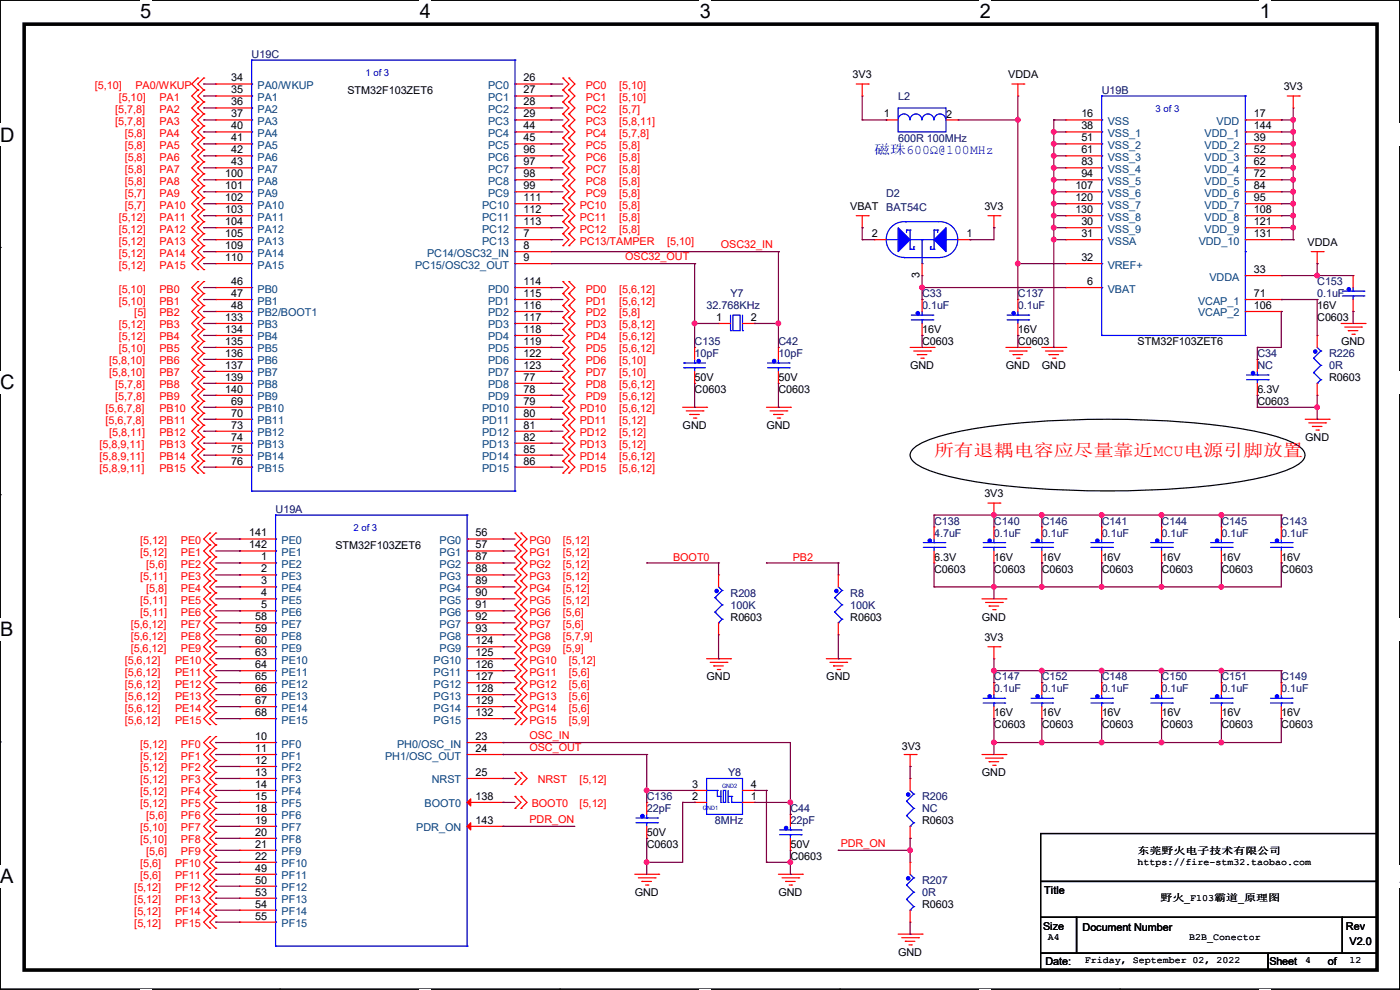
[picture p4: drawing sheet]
<svg xmlns="http://www.w3.org/2000/svg" width="297mm" height="210mm" viewBox="0 0 297 210" stroke-linecap="round" stroke-linejoin="round" font-family="sans-serif">
<defs><g id="words">
<g font-size="4.2">
<text x="29.7" y="3.9">5</text>
<text x="89.1" y="3.9">4</text>
<text x="148.5" y="3.9">3</text>
<text x="207.9" y="3.9">2</text>
<text x="267.3" y="3.9">1</text>
<text x="0" y="30.1">D</text>
<text x="0" y="82.5">C</text>
<text x="0" y="135">B</text>
<text x="0" y="187.4">A</text>
<text x="297" y="187.4">A</text>
</g>
<text font-size="3.6" fill="#f00" x="198.2" y="96.8">所有退耦电容应尽量靠近MCU电源引脚放置</text>
<text font-size="2.8" fill="#00f" x="185.5" y="32.8">磁珠600Ω@100MHz</text>
<g font-size="2.3">
<text x="49.1" y="17.3">34</text>
<text x="111" y="17.3">26</text>
<text x="180.9" y="16.6">3V3</text>
<text x="213.9" y="16.6">VDDA</text>
<text x="49.1" y="19.8">35</text>
<text x="49.1" y="22.4">36</text>
<text x="73.7" y="19.9">STM32F103ZET6</text>
<text x="111" y="19.8">27</text>
<text x="111" y="22.4">28</text>
<text x="272.3" y="19.1">3V3</text>
<text x="49.1" y="24.9">37</text>
<text x="49.1" y="27.4">40</text>
<text x="49.1" y="30">41</text>
<text x="111" y="24.9">29</text>
<text x="111" y="27.4">44</text>
<text x="111" y="30">45</text>
<text x="187.5" y="24.9">1</text>
<text x="200.7" y="25">2</text>
<text x="229.4" y="24.9">16</text>
<text x="229.4" y="27.4">38</text>
<text x="229.4" y="30">51</text>
<text x="266" y="24.9">17</text>
<text x="266" y="30">39</text>
<text x="266" y="27.4">144</text>
<text x="49.1" y="32.5">42</text>
<text x="49.1" y="35.1">43</text>
<text x="111" y="32.5">96</text>
<text x="111" y="35.1">97</text>
<text x="229.4" y="32.5">61</text>
<text x="229.4" y="35.1">83</text>
<text x="266" y="32.5">52</text>
<text x="266" y="35.1">62</text>
<text x="47.8" y="37.6">100</text>
<text x="47.8" y="40.1">101</text>
<text x="111" y="37.6">98</text>
<text x="111" y="40.1">99</text>
<text x="228.1" y="40.1">107</text>
<text x="229.4" y="37.6">94</text>
<text x="266" y="37.6">72</text>
<text x="266" y="40.1">84</text>
<text x="47.8" y="42.7">102</text>
<text x="47.8" y="45.2">103</text>
<text x="47.8" y="47.8">104</text>
<text x="111" y="42.7">111</text>
<text x="111" y="45.2">112</text>
<text x="111" y="47.8">113</text>
<text x="180.4" y="44.5">VBAT</text>
<text x="208.8" y="44.5">3V3</text>
<text x="228.1" y="42.7">120</text>
<text x="228.1" y="45.2">130</text>
<text x="229.4" y="47.8">30</text>
<text x="266" y="42.7">95</text>
<text x="266" y="45.2">108</text>
<text x="266" y="47.8">121</text>
<text x="47.8" y="50.3">105</text>
<text x="47.8" y="52.8">109</text>
<text x="111" y="50.3">7</text>
<text x="111" y="52.8">8</text>
<text x="185" y="50.3">2</text>
<text x="205" y="50.3">1</text>
<text x="229.4" y="50.3">31</text>
<text x="266" y="50.3">131</text>
<text x="277.4" y="52.2">VDDA</text>
<text x="47.8" y="55.4">110</text>
<text x="111" y="55.4">9</text>
<text x="195.1" y="59" transform="rotate(-90 195.1 59)">3</text>
<text x="229.4" y="55.4">32</text>
<text x="266" y="57.9">33</text>
<text x="49.1" y="60.5">46</text>
<text x="49.1" y="63">47</text>
<text x="49.1" y="65.5">48</text>
<text x="111" y="60.5">114</text>
<text x="111" y="63">115</text>
<text x="111" y="65.5">116</text>
<text x="230.7" y="60.5">6</text>
<text x="266" y="63">71</text>
<text x="266" y="65.5">106</text>
<text x="279.4" y="65.6">16V</text>
<text x="47.8" y="68.1">133</text>
<text x="47.8" y="70.6">134</text>
<text x="111" y="68.1">117</text>
<text x="111" y="70.6">118</text>
<text x="151.9" y="68.1">1</text>
<text x="159.3" y="68.1">2</text>
<text x="195.6" y="70.7">16V</text>
<text x="215.9" y="70.7">16V</text>
<text x="279.4" y="68.2">C0603</text>
<text x="47.8" y="73.2">135</text>
<text x="47.8" y="75.7">136</text>
<text x="111" y="73.2">119</text>
<text x="111" y="75.7">122</text>
<text x="195.6" y="73.2">C0603</text>
<text x="215.9" y="73.2">C0603</text>
<text x="241.3" y="73.2">STM32F103ZET6</text>
<text x="284.5" y="73.2">GND</text>
<text x="47.8" y="78.2">137</text>
<text x="47.8" y="80.8">139</text>
<text x="47.8" y="83.3">140</text>
<text x="111" y="80.8">77</text>
<text x="111" y="83.3">78</text>
<text x="111" y="78.2">123</text>
<text x="147.4" y="83.4">C0603</text>
<text x="147.4" y="80.9">50V</text>
<text x="165.1" y="83.4">C0603</text>
<text x="165.1" y="80.9">50V</text>
<text x="193.1" y="78.3">GND</text>
<text x="213.4" y="78.3">GND</text>
<text x="221" y="78.3">GND</text>
<text x="266.7" y="83.4">6.3V</text>
<text x="282" y="80.9">R0603</text>
<text x="49.1" y="85.9">69</text>
<text x="49.1" y="88.4">70</text>
<text x="111" y="85.9">79</text>
<text x="111" y="88.4">80</text>
<text x="266.7" y="85.9">C0603</text>
<text x="49.1" y="90.9">73</text>
<text x="49.1" y="93.5">74</text>
<text x="111" y="90.9">81</text>
<text x="111" y="93.5">82</text>
<text x="144.8" y="91">GND</text>
<text x="162.6" y="91">GND</text>
<text x="276.9" y="93.6">GND</text>
<text x="49.1" y="96">75</text>
<text x="49.1" y="98.6">76</text>
<text x="111" y="96">85</text>
<text x="111" y="98.6">86</text>
<text x="208.8" y="105.5">3V3</text>
<text x="52.9" y="113.8">141</text>
<text x="100.9" y="113.8">56</text>
<text x="52.9" y="116.3">142</text>
<text x="55.4" y="118.9">1</text>
<text x="71.2" y="116.4">STM32F103ZET6</text>
<text x="100.9" y="116.3">57</text>
<text x="100.9" y="118.9">87</text>
<text x="198.2" y="119">6.3V</text>
<text x="210.9" y="119">16V</text>
<text x="221" y="119">16V</text>
<text x="233.7" y="119">16V</text>
<text x="246.4" y="119">16V</text>
<text x="259.1" y="119">16V</text>
<text x="271.8" y="119">16V</text>
<text x="55.4" y="121.4">2</text>
<text x="55.4" y="124">3</text>
<text x="100.9" y="121.4">88</text>
<text x="100.9" y="124">89</text>
<text x="198.2" y="121.5">C0603</text>
<text x="210.9" y="121.5">C0603</text>
<text x="221" y="121.5">C0603</text>
<text x="233.7" y="121.5">C0603</text>
<text x="246.4" y="121.5">C0603</text>
<text x="259.1" y="121.5">C0603</text>
<text x="271.8" y="121.5">C0603</text>
<text x="54.1" y="131.6">58</text>
<text x="55.4" y="126.5">4</text>
<text x="55.4" y="129">5</text>
<text x="100.9" y="126.5">90</text>
<text x="100.9" y="129">91</text>
<text x="100.9" y="131.6">92</text>
<text x="155" y="131.7">R0603</text>
<text x="180.4" y="131.7">R0603</text>
<text x="208.3" y="131.7">GND</text>
<text x="54.1" y="134.1">59</text>
<text x="54.1" y="136.7">60</text>
<text x="100.9" y="134.1">93</text>
<text x="100.9" y="136.7">124</text>
<text x="208.8" y="136">3V3</text>
<text x="54.1" y="139.2">63</text>
<text x="54.1" y="141.7">64</text>
<text x="100.9" y="139.2">125</text>
<text x="100.9" y="141.7">126</text>
<text x="54.1" y="144.3">65</text>
<text x="54.1" y="146.8">66</text>
<text x="54.1" y="149.4">67</text>
<text x="100.9" y="144.3">127</text>
<text x="100.9" y="146.8">128</text>
<text x="100.9" y="149.4">129</text>
<text x="149.9" y="144.4">GND</text>
<text x="175.3" y="144.4">GND</text>
<text x="54.1" y="151.9">68</text>
<text x="100.9" y="151.9">132</text>
<text x="210.9" y="152">16V</text>
<text x="210.9" y="154.5">C0603</text>
<text x="221" y="152">16V</text>
<text x="221" y="154.5">C0603</text>
<text x="233.7" y="152">16V</text>
<text x="233.7" y="154.5">C0603</text>
<text x="246.4" y="152">16V</text>
<text x="246.4" y="154.5">C0603</text>
<text x="259.1" y="152">16V</text>
<text x="259.1" y="154.5">C0603</text>
<text x="271.8" y="152">16V</text>
<text x="271.8" y="154.5">C0603</text>
<text x="54.1" y="157">10</text>
<text x="54.1" y="159.5">11</text>
<text x="100.9" y="157">23</text>
<text x="100.9" y="159.5">24</text>
<text x="191.3" y="159.1">3V3</text>
<text x="54.1" y="162.1">12</text>
<text x="54.1" y="164.6">13</text>
<text x="54.1" y="167.1">14</text>
<text x="100.9" y="164.6">25</text>
<text x="146.9" y="167.1">3</text>
<text x="159.3" y="167.1">4</text>
<text x="208.3" y="164.7">GND</text>
<text x="54.1" y="169.7">15</text>
<text x="54.1" y="172.2">18</text>
<text x="100.9" y="169.7">138</text>
<text x="146.9" y="169.7">2</text>
<text x="159.3" y="169.7">1</text>
<text x="54.1" y="174.8">19</text>
<text x="54.1" y="177.3">20</text>
<text x="54.1" y="179.8">21</text>
<text x="100.9" y="174.8">143</text>
<text x="137.2" y="177.4">50V</text>
<text x="137.2" y="179.9">C0603</text>
<text x="167.7" y="179.9">50V</text>
<text x="195.6" y="174.8">R0603</text>
<text x="54.1" y="182.4">22</text>
<text x="54.1" y="184.9">49</text>
<text x="167.7" y="182.5">C0603</text>
<text x="54.1" y="187.5">50</text>
<text x="54.1" y="190">53</text>
<text x="134.7" y="190.1">GND</text>
<text x="165.1" y="190.1">GND</text>
<text x="221.5" y="189.6">Title</text>
<text x="54.1" y="192.5">54</text>
<text x="54.1" y="195.1">55</text>
<text x="195.6" y="192.6">R0603</text>
<text x="221.3" y="197.2">Size</text>
<text x="229.7" y="197.4">Document Number</text>
<text x="285.5" y="197.2">Rev</text>
<text x="190.5" y="202.8">GND</text>
<text x="286.3" y="200.5">V2.0</text>
<text x="221.8" y="204.8">Date:</text>
<text x="269.3" y="204.8">Sheet</text>
<text x="281.7" y="204.8">of</text>
</g>
<g font-size="2.3" fill="#000080">
<text x="53.4" y="12.3">U19C</text>
<text x="190.5" y="21.2">L2</text>
<text x="233.7" y="19.9">U19B</text>
<text x="190.5" y="30.1">600R 100MHz</text>
<text x="188" y="41.7">D2</text>
<text x="188" y="44.8">BAT54C</text>
<text x="149.9" y="65.6">32.768KHz</text>
<text x="155" y="63.1">Y7</text>
<text x="195.6" y="63.1">C33</text>
<text x="195.6" y="65.6">0.1uF</text>
<text x="215.9" y="63.1">C137</text>
<text x="215.9" y="65.6">0.1uF</text>
<text x="279.4" y="60.5">C153</text>
<text x="279.4" y="63.1">0.1uF</text>
<text x="147.4" y="73.2">C135</text>
<text x="147.4" y="75.8">10pF</text>
<text x="165.1" y="73.2">C42</text>
<text x="165.1" y="75.8">10pF</text>
<text x="266.7" y="75.8">C34</text>
<text x="282" y="75.8">R226</text>
<text x="266.7" y="78.3">NC</text>
<text x="282" y="78.3">0R</text>
<text x="58.5" y="108.8">U19A</text>
<text x="198.2" y="111.3">C138</text>
<text x="198.2" y="113.9">4.7uF</text>
<text x="210.9" y="111.3">C140</text>
<text x="210.9" y="113.9">0.1uF</text>
<text x="221" y="111.3">C146</text>
<text x="221" y="113.9">0.1uF</text>
<text x="233.7" y="111.3">C141</text>
<text x="233.7" y="113.9">0.1uF</text>
<text x="246.4" y="111.3">C144</text>
<text x="246.4" y="113.9">0.1uF</text>
<text x="259.1" y="111.3">C145</text>
<text x="259.1" y="113.9">0.1uF</text>
<text x="271.8" y="111.3">C143</text>
<text x="271.8" y="113.9">0.1uF</text>
<text x="155" y="126.6">R208</text>
<text x="155" y="129.1">100K</text>
<text x="180.4" y="126.6">R8</text>
<text x="180.4" y="129.1">100K</text>
<text x="210.9" y="144.4">C147</text>
<text x="210.9" y="146.9">0.1uF</text>
<text x="221" y="144.4">C152</text>
<text x="221" y="146.9">0.1uF</text>
<text x="233.7" y="144.4">C148</text>
<text x="233.7" y="146.9">0.1uF</text>
<text x="246.4" y="144.4">C150</text>
<text x="246.4" y="146.9">0.1uF</text>
<text x="259.1" y="144.4">C151</text>
<text x="259.1" y="146.9">0.1uF</text>
<text x="271.8" y="144.4">C149</text>
<text x="271.8" y="146.9">0.1uF</text>
<text x="154.5" y="164.7">Y8</text>
<text x="137.2" y="169.8">C136</text>
<text x="137.2" y="172.3">22pF</text>
<text x="167.7" y="172.3">C44</text>
<text x="195.6" y="169.8">R206</text>
<text x="195.6" y="172.3">NC</text>
<text x="151.7" y="174.8">8MHz</text>
<text x="167.7" y="174.8">22pF</text>
<text x="195.6" y="187.5">R207</text>
<text x="195.6" y="190.1">0R</text>
</g>
<g font-size="2.3" fill="#f00">
<text x="20.1" y="18.9">[5,10]</text>
<text x="24.4" y="24">[5,7,8]</text>
<text x="25.2" y="21.4">[5,10]</text>
<text x="28.7" y="18.9">PA0/WKUP</text>
<text x="33.8" y="21.4">PA1</text>
<text x="33.8" y="24">PA2</text>
<text x="124.3" y="18.9">PC0</text>
<text x="124.3" y="21.4">PC1</text>
<text x="124.3" y="24">PC2</text>
<text x="131.4" y="18.9">[5,10]</text>
<text x="131.4" y="21.4">[5,10]</text>
<text x="131.4" y="24">[5,7]</text>
<text x="24.4" y="26.5">[5,7,8]</text>
<text x="26.5" y="29">[5,8]</text>
<text x="33.8" y="26.5">PA3</text>
<text x="33.8" y="29">PA4</text>
<text x="124.3" y="26.5">PC3</text>
<text x="124.3" y="29">PC4</text>
<text x="131.4" y="26.5">[5,8,11]</text>
<text x="131.4" y="29">[5,7,8]</text>
<text x="26.5" y="31.6">[5,8]</text>
<text x="26.5" y="34.1">[5,8]</text>
<text x="33.8" y="31.6">PA5</text>
<text x="33.8" y="34.1">PA6</text>
<text x="124.3" y="31.6">PC5</text>
<text x="124.3" y="34.1">PC6</text>
<text x="131.4" y="31.6">[5,8]</text>
<text x="131.4" y="34.1">[5,8]</text>
<text x="26.5" y="36.7">[5,8]</text>
<text x="26.5" y="39.2">[5,8]</text>
<text x="26.5" y="41.7">[5,7]</text>
<text x="33.8" y="36.7">PA7</text>
<text x="33.8" y="39.2">PA8</text>
<text x="33.8" y="41.7">PA9</text>
<text x="124.3" y="36.7">PC7</text>
<text x="124.3" y="39.2">PC8</text>
<text x="124.3" y="41.7">PC9</text>
<text x="131.4" y="36.7">[5,8]</text>
<text x="131.4" y="39.2">[5,8]</text>
<text x="131.4" y="41.7">[5,8]</text>
<text x="25.2" y="46.8">[5,12]</text>
<text x="26.5" y="44.3">[5,7]</text>
<text x="33.8" y="44.3">PA10</text>
<text x="33.8" y="46.8">PA11</text>
<text x="123" y="44.3">PC10</text>
<text x="123" y="46.8">PC11</text>
<text x="131.4" y="44.3">[5,8]</text>
<text x="131.4" y="46.8">[5,8]</text>
<text x="25.2" y="49.4">[5,12]</text>
<text x="25.2" y="51.9">[5,12]</text>
<text x="33.8" y="49.4">PA12</text>
<text x="33.8" y="51.9">PA13</text>
<text x="123" y="49.4">PC12</text>
<text x="123" y="51.9">PC13/TAMPER</text>
<text x="131.4" y="49.4">[5,8]</text>
<text x="141.5" y="51.9">[5,10]</text>
<text x="153" y="52.7">OSC32_IN</text>
<text x="25.2" y="54.4">[5,12]</text>
<text x="25.2" y="57">[5,12]</text>
<text x="33.8" y="54.4">PA14</text>
<text x="33.8" y="57">PA15</text>
<text x="132.6" y="55.2">OSC32_OUT</text>
<text x="25.2" y="62.1">[5,10]</text>
<text x="25.2" y="64.6">[5,10]</text>
<text x="33.8" y="62.1">PB0</text>
<text x="33.8" y="64.6">PB1</text>
<text x="124.3" y="62.1">PD0</text>
<text x="124.3" y="64.6">PD1</text>
<text x="131.4" y="62.1">[5,6,12]</text>
<text x="131.4" y="64.6">[5,6,12]</text>
<text x="25.2" y="69.7">[5,12]</text>
<text x="28.5" y="67.1">[5]</text>
<text x="33.8" y="67.1">PB2</text>
<text x="33.8" y="69.7">PB3</text>
<text x="124.3" y="67.1">PD2</text>
<text x="124.3" y="69.7">PD3</text>
<text x="131.4" y="67.1">[5,8]</text>
<text x="131.4" y="69.7">[5,8,12]</text>
<text x="23.2" y="77.3">[5,8,10]</text>
<text x="25.2" y="74.8">[5,10]</text>
<text x="25.2" y="72.2">[5,12]</text>
<text x="33.8" y="74.8">PB5</text>
<text x="33.8" y="77.3">PB6</text>
<text x="33.8" y="72.2">PB4</text>
<text x="124.3" y="72.2">PD4</text>
<text x="124.3" y="74.8">PD5</text>
<text x="124.3" y="77.3">PD6</text>
<text x="131.4" y="72.2">[5,6,12]</text>
<text x="131.4" y="74.8">[5,6,12]</text>
<text x="131.4" y="77.3">[5,10]</text>
<text x="23.2" y="79.8">[5,8,10]</text>
<text x="24.4" y="82.4">[5,7,8]</text>
<text x="33.8" y="79.8">PB7</text>
<text x="33.8" y="82.4">PB8</text>
<text x="124.3" y="79.8">PD7</text>
<text x="124.3" y="82.4">PD8</text>
<text x="131.4" y="79.8">[5,10]</text>
<text x="131.4" y="82.4">[5,6,12]</text>
<text x="22.4" y="87.5">[5,6,7,8]</text>
<text x="24.4" y="84.9">[5,7,8]</text>
<text x="33.8" y="84.9">PB9</text>
<text x="33.8" y="87.5">PB10</text>
<text x="123" y="87.5">PD10</text>
<text x="124.3" y="84.9">PD9</text>
<text x="131.4" y="87.5">[5,6,12]</text>
<text x="131.4" y="84.9">[5,6,12]</text>
<text x="21.1" y="95.1">[5,8,9,11]</text>
<text x="22.4" y="90">[5,6,7,8]</text>
<text x="23.2" y="92.5">[5,8,11]</text>
<text x="33.8" y="90">PB11</text>
<text x="33.8" y="92.5">PB12</text>
<text x="33.8" y="95.1">PB13</text>
<text x="123" y="90">PD11</text>
<text x="123" y="92.5">PD12</text>
<text x="123" y="95.1">PD13</text>
<text x="131.4" y="90">[5,12]</text>
<text x="131.4" y="92.5">[5,12]</text>
<text x="131.4" y="95.1">[5,12]</text>
<text x="21.1" y="97.6">[5,8,9,11]</text>
<text x="21.1" y="100.2">[5,8,9,11]</text>
<text x="33.8" y="97.6">PB14</text>
<text x="33.8" y="100.2">PB15</text>
<text x="123" y="97.6">PD14</text>
<text x="123" y="100.2">PD15</text>
<text x="131.4" y="97.6">[5,6,12]</text>
<text x="131.4" y="100.2">[5,6,12]</text>
<text x="29.8" y="115.4">[5,12]</text>
<text x="29.8" y="117.9">[5,12]</text>
<text x="38.4" y="115.4">PE0</text>
<text x="38.4" y="117.9">PE1</text>
<text x="112.3" y="115.4">PG0</text>
<text x="112.3" y="117.9">PG1</text>
<text x="119.4" y="115.4">[5,12]</text>
<text x="119.4" y="117.9">[5,12]</text>
<text x="142.8" y="118.9">BOOT0</text>
<text x="168.2" y="118.9">PB2</text>
<text x="29.8" y="123">[5,11]</text>
<text x="31" y="120.5">[5,6]</text>
<text x="31" y="125.6">[5,8]</text>
<text x="38.4" y="120.5">PE2</text>
<text x="38.4" y="123">PE3</text>
<text x="38.4" y="125.6">PE4</text>
<text x="112.3" y="120.5">PG2</text>
<text x="112.3" y="123">PG3</text>
<text x="112.3" y="125.6">PG4</text>
<text x="119.4" y="120.5">[5,12]</text>
<text x="119.4" y="123">[5,12]</text>
<text x="119.4" y="125.6">[5,12]</text>
<text x="29.8" y="128.1">[5,11]</text>
<text x="29.8" y="130.6">[5,11]</text>
<text x="38.4" y="128.1">PE5</text>
<text x="38.4" y="130.6">PE6</text>
<text x="112.3" y="128.1">PG5</text>
<text x="112.3" y="130.6">PG6</text>
<text x="119.4" y="128.1">[5,12]</text>
<text x="119.4" y="130.6">[5,6]</text>
<text x="27.7" y="133.2">[5,6,12]</text>
<text x="27.7" y="135.7">[5,6,12]</text>
<text x="38.4" y="133.2">PE7</text>
<text x="38.4" y="135.7">PE8</text>
<text x="112.3" y="133.2">PG7</text>
<text x="112.3" y="135.7">PG8</text>
<text x="119.4" y="133.2">[5,6]</text>
<text x="119.4" y="135.7">[5,7,9]</text>
<text x="26.5" y="140.8">[5,6,12]</text>
<text x="26.5" y="143.3">[5,6,12]</text>
<text x="27.7" y="138.3">[5,6,12]</text>
<text x="37.1" y="140.8">PE10</text>
<text x="37.1" y="143.3">PE11</text>
<text x="38.4" y="138.3">PE9</text>
<text x="112.3" y="138.3">PG9</text>
<text x="112.3" y="140.8">PG10</text>
<text x="112.3" y="143.3">PG11</text>
<text x="119.4" y="138.3">[5,9]</text>
<text x="120.7" y="140.8">[5,12]</text>
<text x="120.7" y="143.3">[5,6]</text>
<text x="26.5" y="145.9">[5,6,12]</text>
<text x="26.5" y="148.4">[5,6,12]</text>
<text x="37.1" y="145.9">PE12</text>
<text x="37.1" y="148.4">PE13</text>
<text x="112.3" y="145.9">PG12</text>
<text x="112.3" y="148.4">PG13</text>
<text x="120.7" y="145.9">[5,6]</text>
<text x="120.7" y="148.4">[5,6]</text>
<text x="26.5" y="151">[5,6,12]</text>
<text x="26.5" y="153.5">[5,6,12]</text>
<text x="37.1" y="151">PE14</text>
<text x="37.1" y="153.5">PE15</text>
<text x="112.3" y="151">PG14</text>
<text x="112.3" y="153.5">PG15</text>
<text x="120.7" y="151">[5,6]</text>
<text x="120.7" y="153.5">[5,9]</text>
<text x="29.8" y="158.6">[5,12]</text>
<text x="29.8" y="161.1">[5,12]</text>
<text x="38.4" y="158.6">PF0</text>
<text x="38.4" y="161.1">PF1</text>
<text x="112.3" y="159.3">OSC_OUT</text>
<text x="112.3" y="156.8">OSC_IN</text>
<text x="29.8" y="163.7">[5,12]</text>
<text x="29.8" y="166.2">[5,12]</text>
<text x="38.4" y="163.7">PF2</text>
<text x="38.4" y="166.2">PF3</text>
<text x="114.1" y="166.2">NRST</text>
<text x="123" y="166.2">[5,12]</text>
<text x="29.8" y="168.7">[5,12]</text>
<text x="29.8" y="171.3">[5,12]</text>
<text x="31" y="173.8">[5,6]</text>
<text x="38.4" y="168.7">PF4</text>
<text x="38.4" y="171.3">PF5</text>
<text x="38.4" y="173.8">PF6</text>
<text x="112.8" y="171.3">BOOT0</text>
<text x="123" y="171.3">[5,12]</text>
<text x="29.8" y="176.4">[5,10]</text>
<text x="29.8" y="178.9">[5,10]</text>
<text x="38.4" y="176.4">PF7</text>
<text x="38.4" y="178.9">PF8</text>
<text x="112.3" y="174.6">PDR_ON</text>
<text x="178.4" y="179.7">PDR_ON</text>
<text x="29.8" y="184">[5,6]</text>
<text x="31" y="181.4">[5,6]</text>
<text x="37.1" y="184">PF10</text>
<text x="38.4" y="181.4">PF9</text>
<text x="28.5" y="189.1">[5,12]</text>
<text x="28.5" y="191.6">[5,12]</text>
<text x="29.8" y="186.5">[5,6]</text>
<text x="37.1" y="186.5">PF11</text>
<text x="37.1" y="189.1">PF12</text>
<text x="37.1" y="191.6">PF13</text>
<text x="28.5" y="194.1">[5,12]</text>
<text x="28.5" y="196.7">[5,12]</text>
<text x="37.1" y="194.1">PF14</text>
<text x="37.1" y="196.7">PF15</text>
</g>
<g font-size="2.3" fill="#004080">
<text x="54.7" y="18.9">PA0/WKUP</text>
<text x="54.7" y="21.4">PA1</text>
<text x="54.7" y="24">PA2</text>
<text x="103.5" y="18.9">PC0</text>
<text x="103.5" y="21.4">PC1</text>
<text x="103.5" y="24">PC2</text>
<text x="54.7" y="26.5">PA3</text>
<text x="54.7" y="29">PA4</text>
<text x="103.5" y="26.5">PC3</text>
<text x="103.5" y="29">PC4</text>
<text x="235" y="26.5">VSS</text>
<text x="235" y="29">VSS_1</text>
<text x="255.6" y="29">VDD_1</text>
<text x="258.1" y="26.5">VDD</text>
<text x="54.7" y="31.6">PA5</text>
<text x="54.7" y="34.1">PA6</text>
<text x="103.5" y="31.6">PC5</text>
<text x="103.5" y="34.1">PC6</text>
<text x="235" y="31.6">VSS_2</text>
<text x="235" y="34.1">VSS_3</text>
<text x="255.6" y="31.6">VDD_2</text>
<text x="255.6" y="34.1">VDD_3</text>
<text x="54.7" y="36.7">PA7</text>
<text x="54.7" y="39.2">PA8</text>
<text x="54.7" y="41.7">PA9</text>
<text x="103.5" y="36.7">PC7</text>
<text x="103.5" y="39.2">PC8</text>
<text x="103.5" y="41.7">PC9</text>
<text x="235" y="36.7">VSS_4</text>
<text x="235" y="39.2">VSS_5</text>
<text x="235" y="41.7">VSS_6</text>
<text x="255.6" y="36.7">VDD_4</text>
<text x="255.6" y="39.2">VDD_5</text>
<text x="255.6" y="41.7">VDD_6</text>
<text x="54.7" y="44.3">PA10</text>
<text x="54.7" y="46.8">PA11</text>
<text x="102.3" y="44.3">PC10</text>
<text x="102.3" y="46.8">PC11</text>
<text x="235" y="44.3">VSS_7</text>
<text x="235" y="46.8">VSS_8</text>
<text x="255.6" y="44.3">VDD_7</text>
<text x="255.6" y="46.8">VDD_8</text>
<text x="54.7" y="49.4">PA12</text>
<text x="54.7" y="51.9">PA13</text>
<text x="102.3" y="51.9">PC13</text>
<text x="102.3" y="49.4">PC12</text>
<text x="235" y="49.4">VSS_9</text>
<text x="235" y="51.9">VSSA</text>
<text x="254.3" y="51.9">VDD_10</text>
<text x="255.6" y="49.4">VDD_9</text>
<text x="54.7" y="54.4">PA14</text>
<text x="54.7" y="57">PA15</text>
<text x="88.1" y="57">PC15/OSC32_OUT</text>
<text x="90.6" y="54.4">PC14/OSC32_IN</text>
<text x="235" y="57">VREF+</text>
<text x="256.6" y="59.5">VDDA</text>
<text x="54.7" y="62.1">PB0</text>
<text x="54.7" y="64.6">PB1</text>
<text x="103.5" y="62.1">PD0</text>
<text x="103.5" y="64.6">PD1</text>
<text x="235" y="62.1">VBAT</text>
<text x="254.2" y="64.6">VCAP_1</text>
<text x="54.7" y="67.1">PB2/BOOT1</text>
<text x="54.7" y="69.7">PB3</text>
<text x="103.5" y="67.1">PD2</text>
<text x="103.5" y="69.7">PD3</text>
<text x="254.2" y="67.1">VCAP_2</text>
<text x="54.7" y="72.2">PB4</text>
<text x="54.7" y="74.8">PB5</text>
<text x="54.7" y="77.3">PB6</text>
<text x="103.5" y="72.2">PD4</text>
<text x="103.5" y="74.8">PD5</text>
<text x="103.5" y="77.3">PD6</text>
<text x="54.7" y="79.8">PB7</text>
<text x="54.7" y="82.4">PB8</text>
<text x="103.5" y="82.4">PD8</text>
<text x="103.5" y="79.8">PD7</text>
<text x="54.7" y="87.5">PB10</text>
<text x="54.7" y="84.9">PB9</text>
<text x="102.3" y="87.5">PD10</text>
<text x="103.5" y="84.9">PD9</text>
<text x="54.7" y="90">PB11</text>
<text x="54.7" y="92.5">PB12</text>
<text x="54.7" y="95.1">PB13</text>
<text x="102.3" y="90">PD11</text>
<text x="102.3" y="92.5">PD12</text>
<text x="102.3" y="95.1">PD13</text>
<text x="54.7" y="97.6">PB14</text>
<text x="54.7" y="100.2">PB15</text>
<text x="102.3" y="97.6">PD14</text>
<text x="102.3" y="100.2">PD15</text>
<text x="59.7" y="115.4">PE0</text>
<text x="59.7" y="117.9">PE1</text>
<text x="93.3" y="115.4">PG0</text>
<text x="93.3" y="117.9">PG1</text>
<text x="59.7" y="120.5">PE2</text>
<text x="59.7" y="123">PE3</text>
<text x="59.7" y="125.6">PE4</text>
<text x="93.3" y="120.5">PG2</text>
<text x="93.3" y="123">PG3</text>
<text x="93.3" y="125.6">PG4</text>
<text x="59.7" y="128.1">PE5</text>
<text x="59.7" y="130.6">PE6</text>
<text x="93.3" y="128.1">PG5</text>
<text x="93.3" y="130.6">PG6</text>
<text x="59.7" y="133.2">PE7</text>
<text x="59.7" y="135.7">PE8</text>
<text x="93.3" y="133.2">PG7</text>
<text x="93.3" y="135.7">PG8</text>
<text x="59.7" y="138.3">PE9</text>
<text x="59.7" y="140.8">PE10</text>
<text x="59.7" y="143.3">PE11</text>
<text x="92" y="140.8">PG10</text>
<text x="92" y="143.3">PG11</text>
<text x="93.3" y="138.3">PG9</text>
<text x="59.7" y="145.9">PE12</text>
<text x="59.7" y="148.4">PE13</text>
<text x="92" y="145.9">PG12</text>
<text x="92" y="148.4">PG13</text>
<text x="59.7" y="151">PE14</text>
<text x="59.7" y="153.5">PE15</text>
<text x="92" y="151">PG14</text>
<text x="92" y="153.5">PG15</text>
<text x="59.7" y="158.6">PF0</text>
<text x="59.7" y="161.1">PF1</text>
<text x="81.7" y="161.1">PH1/OSC_OUT</text>
<text x="84.2" y="158.6">PH0/OSC_IN</text>
<text x="59.7" y="163.7">PF2</text>
<text x="59.7" y="166.2">PF3</text>
<text x="91.6" y="166.2">NRST</text>
<text x="59.7" y="168.7">PF4</text>
<text x="59.7" y="171.3">PF5</text>
<text x="59.7" y="173.8">PF6</text>
<text x="90.1" y="171.3">BOOT0</text>
<text x="59.7" y="176.4">PF7</text>
<text x="59.7" y="178.9">PF8</text>
<text x="88.3" y="176.4">PDR_ON</text>
<text x="59.7" y="181.4">PF9</text>
<text x="59.7" y="184">PF10</text>
<text x="59.7" y="186.5">PF11</text>
<text x="59.7" y="189.1">PF12</text>
<text x="59.7" y="191.6">PF13</text>
<text x="59.7" y="194.1">PF14</text>
<text x="59.7" y="196.7">PF15</text>
</g>
<g font-size="2" fill="#00f">
<text x="77.5" y="16.2">1 of 3</text>
<text x="245.2" y="23.8">3 of 3</text>
<text x="75" y="112.7">2 of 3</text>
</g>
<g font-size="2">
<text x="241.3" y="181.2">东莞野火电子技术有限公司</text>
<text x="241.3" y="183.5">https://fire-stm32.taobao.com</text>
<text x="246.2" y="191.1">野火_F103霸道_原理图</text>
<text x="222.3" y="199.5">A4</text>
<text x="252.3" y="199.5">B2B_Conector</text>
<text x="230.2" y="204.3">Friday, September 02, 2022</text>
<text x="276.9" y="204.3">4</text>
<text x="286.3" y="204.3">12</text>
</g>
<g font-size="1.3" fill="#00f">
<text x="153.2" y="167.1">GND2</text>
<text x="149.1" y="171.9">GND1</text>
</g>
</g></defs>
<path d="M0 0h297v209.8h-297z" fill="none" stroke="#000" stroke-width=".25"/>
<g fill="#fff">
<path d="M29.7 0h2.4v4.8h-2.4z"/>
<path d="M29.7 209.8h2.4v.2h-2.4z"/>
</g>
<path d="M59.4 0h.1M59.4 209.8h.1" fill="none" stroke="#000" stroke-width=".25"/>
<g fill="#fff">
<path d="M89.1 0h2.3v4.8h-2.3z"/>
<path d="M89.1 209.8h2.3v.2h-2.3z"/>
</g>
<path d="M118.8 0h.1M118.8 209.8h.1" fill="none" stroke="#000" stroke-width=".25"/>
<g fill="#fff">
<path d="M148.5 0h2.3v4.8h-2.3z"/>
<path d="M148.5 209.8h2.3v.2h-2.3z"/>
</g>
<path d="M178.2 0h.1M178.2 209.8h.1" fill="none" stroke="#000" stroke-width=".25"/>
<g fill="#fff">
<path d="M207.9 0h2.3v4.8h-2.3z"/>
<path d="M207.9 209.8h2.3v.2h-2.3z"/>
</g>
<path d="M237.6 0h.1M237.6 209.8h.1" fill="none" stroke="#000" stroke-width=".25"/>
<g fill="#fff">
<path d="M267.3 0h2.3v4.8h-2.3z"/>
<path d="M267.3 209.8h2.3v.2h-2.3z"/>
<path d="M0 26.2h3.1v4.8h-3.1z"/>
<path d="M297 26.2v4.8z"/>
<path d="M0 78.7h3.1v4.7h-3.1z"/>
<path d="M297 78.7v4.7z"/>
</g>
<path d="M0 52.5h.1M297 52.5h.1" fill="none" stroke="#000" stroke-width=".25"/>
<g fill="#fff">
<path d="M0 131.1h2.9v4.8h-2.9z"/>
<path d="M297 131.1v4.8z"/>
</g>
<path d="M0 104.9h.1M297 104.9h.1" fill="none" stroke="#000" stroke-width=".25"/>
<g fill="#fff">
<path d="M0 183.6h2.9v4.7h-2.9z"/>
<path d="M296.9 183.6h.1v4.7h-.1z"/>
</g>
<path d="M193.6 95.4a14.8 14.8 0 0 1 6.9-3.2 142.7 142.7 0 0 1 31.2-3.2 170 170 0 0 1 36 2.8l1.8 .4a14.8 14.8 0 0 1 6.9 3.2 1.81 1.81 0 0 1-.6 2.9 22.7 22.7 0 0 1-8.1 3 176.6 176.6 0 0 1-42.3 2.6 119.3 119.3 0 0 1-26.6-3.5 12.9 12.9 0 0 1-5.2-2.7 1.64 1.64 0 0 1 0-2.3zM0 157.4h.1M297 157.4h.1M220.8 176.8h71.3v10.2h-71.3zM220.8 187h71.3v7.6h-71.3zM220.8 194.6h7.6v7.6h-7.6zM228.4 194.6h56.4v7.6h-56.4zM284.8 194.6h7.3v7.6h-7.3zM220.8 202.2h48.2v3.6h-48.2zM269 202.2h23.1v3.6h-23.1z" fill="none" stroke="#000" stroke-width=".25"/>
<path d="M5.1 5.1h287v200.7h-287z" fill="none" stroke="#000" stroke-width=".76"/>
<g fill="none" stroke="#f00" stroke-width=".25">
<path d="M42 16.6h.1M42 19.1h.1M42 16.6l-1.3 1.2 1.3 1.3M42 19.1l-1.3 1.3 1.3 1.2M43.2 16.6h.1M43.2 19.1h.1M43.2 16.6l-1.2 1.2 1.2 1.3M43.2 19.1l-1.2 1.3 1.2 1.2M45.8 17.8h.1M45.8 17.8h7.6M109.3 17.8h7.6M116.9 17.8h.1"/>
<path d="M119.4 16.6h.1M119.4 19.1h.1M119.4 16.6l1.3 1.2-1.3 1.3M119.4 19.1l1.3 1.3-1.3 1.2M120.7 16.6h.1M120.7 19.1h.1M120.7 16.6l1.3 1.2-1.3 1.3M120.7 19.1l1.3 1.3-1.3 1.2M181.7 17.8h2.5M182.9 17.8v2.6M184.2 17.8h.1M214.7 17.8h2.5"/>
<path d="M215.9 17.8v2.6M217.2 17.8h.1M42 21.6h.1M42 24.2h.1M42 26.7h.1M42 29.3h.1M42 31.8h.1M42 34.3h.1M42 36.9h.1M42 39.4h.1M42 21.6l-1.3 1.3 1.3 1.3M42 24.2l-1.3 1.2 1.3 1.3"/>
<path d="M42 26.7l-1.3 1.3 1.3 1.3M42 29.3l-1.3 1.2 1.3 1.3M42 31.8l-1.3 1.3 1.3 1.2M42 34.3l-1.3 1.3 1.3 1.3M42 36.9l-1.3 1.2 1.3 1.3M42 39.4l-1.3 1.3 1.3 1.3M43.2 21.6h.1M43.2 24.2h.1M43.2 26.7h.1M43.2 29.3h.1M43.2 31.8h.1M43.2 34.3h.1"/>
<path d="M43.2 36.9h.1M43.2 39.4h.1M43.2 21.6l-1.2 1.3 1.2 1.3M43.2 24.2l-1.2 1.2 1.2 1.3M43.2 26.7l-1.2 1.3 1.2 1.3M43.2 29.3l-1.2 1.2 1.2 1.3M43.2 31.8l-1.2 1.3 1.2 1.2M43.2 34.3l-1.2 1.3 1.2 1.3M43.2 36.9l-1.2 1.2 1.2 1.3M43.2 39.4l-1.2 1.3 1.2 1.3M45.8 20.4h.1M45.8 22.9h.1"/>
<path d="M45.8 25.4h.1M45.8 28h.1M45.8 30.5h.1M45.8 33.1h.1M45.8 35.6h.1M45.8 38.1h.1M45.8 20.4h7.6M45.8 22.9h7.6M45.8 25.4h7.6M45.8 28h7.6M45.8 30.5h7.6M45.8 33.1h7.6"/>
<path d="M45.8 35.6h7.6M45.8 38.1h7.6M109.3 20.4h7.6M109.3 22.9h7.6M109.3 25.4h7.6M109.3 28h7.6M109.3 30.5h7.6M109.3 33.1h7.6M109.3 35.6h7.6M109.3 38.1h7.6M116.9 20.4h.1M116.9 22.9h.1"/>
<path d="M116.9 25.4h.1M116.9 28h.1M116.9 30.5h.1M116.9 33.1h.1M116.9 35.6h.1M116.9 38.1h.1M119.4 21.6h.1M119.4 24.2h.1M119.4 26.7h.1M119.4 29.3h.1M119.4 31.8h.1M119.4 34.3h.1"/>
<path d="M119.4 36.9h.1M119.4 39.4h.1M119.4 21.6l1.3 1.3-1.3 1.3M119.4 24.2l1.3 1.2-1.3 1.3M119.4 26.7l1.3 1.3-1.3 1.3M119.4 29.3l1.3 1.2-1.3 1.3M119.4 31.8l1.3 1.3-1.3 1.2M119.4 34.3l1.3 1.3-1.3 1.3M119.4 36.9l1.3 1.2-1.3 1.3M119.4 39.4l1.3 1.3-1.3 1.3M120.7 21.6h.1M120.7 24.2h.1"/>
<path d="M120.7 26.7h.1M120.7 29.3h.1M120.7 31.8h.1M120.7 34.3h.1M120.7 36.9h.1M120.7 39.4h.1M120.7 21.6l1.3 1.3-1.3 1.3M120.7 24.2l1.3 1.2-1.3 1.3M120.7 26.7l1.3 1.3-1.3 1.3M120.7 29.3l1.3 1.2-1.3 1.3M120.7 31.8l1.3 1.3-1.3 1.2M120.7 34.3l1.3 1.3-1.3 1.3"/>
<path d="M120.7 36.9l1.3 1.2-1.3 1.3M120.7 39.4l1.3 1.3-1.3 1.3M182.9 20.4h.1M188 25.4h.1M188 25.4h2.5M200.7 25.4h2.5M203.2 25.4h.1M215.9 20.4h.1M226.1 25.4h.1M226.1 28h.1M226.1 30.5h.1M226.1 33.1h.1"/>
<path d="M226.1 35.6h.1M226.1 38.1h.1M226.1 25.4h7.6M226.1 28h7.6M226.1 30.5h7.6M226.1 33.1h7.6M226.1 35.6h7.6M226.1 38.1h7.6M264.2 25.4h7.6M264.2 28h7.6M264.2 30.5h7.6M264.2 33.1h7.6"/>
<path d="M264.2 35.6h7.6M264.2 38.1h7.6M271.8 25.4h.1M271.8 30.5h.1M271.8 33.1h.1M271.8 35.6h.1M271.8 38.1h.1M271.8 28h.1M273.1 20.4h2.5M274.4 22.9h.1M274.4 20.4v2.5M275.6 20.4h.1"/>
<path d="M42 59.7h.1M42 42h.1M42 44.5h.1M42 47h.1M42 49.6h.1M42 52.1h.1M42 54.7h.1M42 57.2h.1M42 59.7l-1.3 1.3 1.3 1.3M42 42l-1.3 1.2 1.3 1.3M42 44.5l-1.3 1.3 1.3 1.2M42 47l-1.3 1.3 1.3 1.3"/>
<path d="M42 49.6l-1.3 1.2 1.3 1.3M42 52.1l-1.3 1.3 1.3 1.3M42 54.7l-1.3 1.2 1.3 1.3M43.2 59.7h.1M43.2 42h.1M43.2 44.5h.1M43.2 47h.1M43.2 49.6h.1M43.2 52.1h.1M43.2 54.7h.1M43.2 57.2h.1M43.2 59.7l-1.2 1.3 1.2 1.3"/>
<path d="M43.2 42l-1.2 1.2 1.2 1.3M43.2 44.5l-1.2 1.3 1.2 1.2M43.2 47l-1.2 1.3 1.2 1.3M43.2 49.6l-1.2 1.2 1.2 1.3M43.2 52.1l-1.2 1.3 1.2 1.3M43.2 54.7l-1.2 1.2 1.2 1.3M45.8 40.7h.1M45.8 43.2h.1M45.8 45.8h.1M45.8 48.3h.1M45.8 50.8h.1M45.8 53.4h.1"/>
<path d="M45.8 55.9h.1M45.8 45.8h7.6M45.8 53.4h7.6M45.8 50.8h7.6M45.8 55.9h7.6M45.8 40.7h7.6M45.8 43.2h7.6M45.8 48.3h7.6M109.3 45.8h7.6M109.3 53.4h7.6M109.3 50.8h7.6M109.3 55.9h7.6"/>
<path d="M109.3 40.7h7.6M109.3 43.2h7.6M109.3 48.3h7.6M116.9 50.8h.1M116.9 53.4h.1M116.9 55.9h.1M116.9 40.7h.1M116.9 43.2h.1M116.9 45.8h.1M116.9 48.3h.1M119.4 42h.1M119.4 44.5h.1"/>
<path d="M119.4 47h.1M119.4 49.6h.1M119.4 52.1h.1M119.4 59.7h.1M119.4 42l1.3 1.2-1.3 1.3M119.4 44.5l1.3 1.3-1.3 1.2M119.4 47l1.3 1.3-1.3 1.3M119.4 49.6l1.3 1.2-1.3 1.3M119.4 59.7l1.3 1.3-1.3 1.3M120.7 42h.1M120.7 44.5h.1M120.7 47h.1"/>
<path d="M120.7 49.6h.1M120.7 52.1h.1M120.7 59.7h.1M120.7 42l1.3 1.2-1.3 1.3M120.7 44.5l1.3 1.3-1.3 1.2M120.7 47l1.3 1.3-1.3 1.3M120.7 49.6l1.3 1.2-1.3 1.3M120.7 59.7l1.3 1.3-1.3 1.3M181.7 45.8h2.5M182.9 48.3h.1M182.9 45.8v2.5M184.2 45.8h.1"/>
<path d="M185.5 50.8h.1M185.5 50.8h2.5M195.6 58.5h.1M195.6 55.9v2.6M203.2 50.8h2.6M205.8 50.8h.1M209.6 45.8h2.5M210.9 48.3h.1M210.9 45.8v2.5M212.1 45.8h.1M226.1 48.3h.1M226.1 50.8h.1"/>
<path d="M226.1 55.9h.1M226.1 40.7h.1M226.1 43.2h.1M226.1 45.8h.1M226.1 45.8h7.6M226.1 50.8h7.6M226.1 55.9h7.6M226.1 40.7h7.6M226.1 43.2h7.6M226.1 48.3h7.6M264.2 45.8h7.6M264.2 50.8h7.6"/>
<path d="M264.2 40.7h7.6M264.2 43.2h7.6M264.2 48.3h7.6M264.2 58.5h7.6M271.8 58.5h.1M271.8 40.7h.1M271.8 43.2h.1M271.8 45.8h.1M271.8 48.3h.1M271.8 50.8h.1M278.2 53.4h2.5M279.4 55.9h.1"/>
<path d="M279.4 53.4v2.5M280.7 53.4h.1M287.1 58.5h.1M287.1 58.5v2.5M42 62.3h.1M42 64.8h.1M42 72.4h.1M42 75h.1M42 77.5h.1M42 67.4h.1M42 69.9h.1M42 62.3l-1.3 1.2 1.3 1.3"/>
<path d="M42 72.4l-1.3 1.3 1.3 1.3M42 75l-1.3 1.2 1.3 1.3M42 77.5l-1.3 1.3 1.3 1.3M42 64.8l-1.3 1.3 1.3 1.3M42 67.4l-1.3 1.2 1.3 1.3M42 69.9l-1.3 1.3 1.3 1.2M43.2 62.3h.1M43.2 64.8h.1M43.2 72.4h.1M43.2 75h.1M43.2 77.5h.1M43.2 67.4h.1"/>
<path d="M43.2 69.9h.1M43.2 62.3l-1.2 1.2 1.2 1.3M43.2 72.4l-1.2 1.3 1.2 1.3M43.2 75l-1.2 1.2 1.2 1.3M43.2 77.5l-1.2 1.3 1.2 1.3M43.2 64.8l-1.2 1.3 1.2 1.3M43.2 67.4l-1.2 1.2 1.2 1.3M43.2 69.9l-1.2 1.3 1.2 1.2M45.8 61h.1M45.8 63.5h.1M45.8 66.1h.1M45.8 68.6h.1"/>
<path d="M45.8 71.2h.1M45.8 73.7h.1M45.8 76.2h.1M45.8 78.8h.1M45.8 73.7h7.6M45.8 68.6h7.6M45.8 61h7.6M45.8 63.5h7.6M45.8 66.1h7.6M45.8 71.2h7.6M45.8 76.2h7.6M45.8 78.8h7.6"/>
<path d="M109.3 73.7h7.6M109.3 68.6h7.6M109.3 61h7.6M109.3 63.5h7.6M109.3 66.1h7.6M109.3 71.2h7.6M109.3 76.2h7.6M109.3 78.8h7.6M116.9 61h.1M116.9 63.5h.1M116.9 66.1h.1M116.9 68.6h.1"/>
<path d="M116.9 71.2h.1M116.9 73.7h.1M116.9 76.2h.1M116.9 78.8h.1M119.4 62.3h.1M119.4 64.8h.1M119.4 67.4h.1M119.4 69.9h.1M119.4 72.4h.1M119.4 75h.1M119.4 77.5h.1M119.4 62.3l1.3 1.2-1.3 1.3"/>
<path d="M119.4 64.8l1.3 1.3-1.3 1.3M119.4 67.4l1.3 1.2-1.3 1.3M119.4 69.9l1.3 1.3-1.3 1.2M119.4 72.4l1.3 1.3-1.3 1.3M119.4 75l1.3 1.2-1.3 1.3M119.4 77.5l1.3 1.3-1.3 1.3M120.7 62.3h.1M120.7 64.8h.1M120.7 67.4h.1M120.7 69.9h.1M120.7 72.4h.1M120.7 75h.1"/>
<path d="M120.7 77.5h.1M120.7 62.3l1.3 1.2-1.3 1.3M120.7 64.8l1.3 1.3-1.3 1.3M120.7 67.4l1.3 1.2-1.3 1.3M120.7 69.9l1.3 1.3-1.3 1.2M120.7 72.4l1.3 1.3-1.3 1.3M120.7 75l1.3 1.2-1.3 1.3M120.7 77.5l1.3 1.3-1.3 1.3M147.4 73.7h.1M147.4 73.7v2.5M147.4 78.8v2.5M152.4 68.6h.1"/>
<path d="M152.4 68.6h2.6M157.5 68.6h2.6M160.1 68.6h.1M165.1 73.7h.1M165.1 73.7v2.5M165.1 78.8v2.5M193.1 73.7h5.1M193.8 74.5h3.6M194.6 75.2h.1M194.6 75.2h2M195.4 76h.5M195.6 63.5h.1"/>
<path d="M195.6 71.2h.1M195.6 63.5v2.6M195.6 68.6v2.6M195.9 76h.1M197.4 74.5h.1M198.2 73.7h.1M213.4 73.7h5.1M214.2 74.5h3.5M214.9 75.2h.1M214.9 75.2h2.1M215.7 76h.5M215.9 63.5h.1"/>
<path d="M215.9 71.2h.1M215.9 63.5v2.6M215.9 68.6v2.6M216.2 76h.1M217.7 74.5h.1M218.5 73.7h.1M221 73.7h5.1M221.8 74.5h3.5M222.5 75.2h.1M222.5 75.2h2.1M223.3 76h.5M223.8 76h.1"/>
<path d="M225.3 74.5h.1M226.1 73.7h.1M226.1 61h.1M226.1 61h7.6M264.2 63.5h7.6M264.2 66.1h7.6M266.7 76.2h.1M266.7 76.2v2.6M271.8 63.5h.1M271.8 66.1h.1M279.4 71.2h.1M279.4 71.2v2.5"/>
<path d="M284.5 68.6h5.1M285.3 69.4h3.5M286 70.1h.1M286 70.1h2.1M286.8 70.9h.5M287.1 66.1h.1M287.1 63.5v2.6M287.3 70.9h.1M288.8 69.4h.1M289.6 68.6h.1M42 80.1h.1M42 82.6h.1"/>
<path d="M42 85.1h.1M42 87.7h.1M42 90.2h.1M42 92.8h.1M42 95.3h.1M42 97.8h.1M42 80.1l-1.3 1.2 1.3 1.3M42 82.6l-1.3 1.3 1.3 1.2M42 85.1l-1.3 1.3 1.3 1.3M42 87.7l-1.3 1.2 1.3 1.3M42 90.2l-1.3 1.3 1.3 1.3M42 92.8l-1.3 1.2 1.3 1.3"/>
<path d="M42 95.3l-1.3 1.3 1.3 1.2M42 97.8l-1.3 1.3 1.3 1.3M43.2 80.1h.1M43.2 82.6h.1M43.2 85.1h.1M43.2 87.7h.1M43.2 90.2h.1M43.2 92.8h.1M43.2 95.3h.1M43.2 97.8h.1M43.2 80.1l-1.2 1.2 1.2 1.3M43.2 82.6l-1.2 1.3 1.2 1.2"/>
<path d="M43.2 85.1l-1.2 1.3 1.2 1.3M43.2 87.7l-1.2 1.2 1.2 1.3M43.2 90.2l-1.2 1.3 1.2 1.3M43.2 92.8l-1.2 1.2 1.2 1.3M43.2 95.3l-1.2 1.3 1.2 1.2M43.2 97.8l-1.2 1.3 1.2 1.3M45.8 86.4h.1M45.8 88.9h.1M45.8 91.5h.1M45.8 94h.1M45.8 96.6h.1M45.8 99.1h.1"/>
<path d="M45.8 81.3h.1M45.8 83.9h.1M45.8 86.4h7.6M45.8 88.9h7.6M45.8 91.5h7.6M45.8 94h7.6M45.8 96.6h7.6M45.8 99.1h7.6M45.8 81.3h7.6M45.8 83.9h7.6M109.3 86.4h7.6M109.3 88.9h7.6"/>
<path d="M109.3 91.5h7.6M109.3 94h7.6M109.3 96.6h7.6M109.3 99.1h7.6M109.3 81.3h7.6M109.3 83.9h7.6M116.9 81.3h.1M116.9 83.9h.1M116.9 86.4h.1M116.9 88.9h.1M116.9 91.5h.1M116.9 94h.1"/>
<path d="M116.9 96.6h.1M116.9 99.1h.1M119.4 80.1h.1M119.4 82.6h.1M119.4 85.1h.1M119.4 87.7h.1M119.4 90.2h.1M119.4 92.8h.1M119.4 95.3h.1M119.4 97.8h.1M119.4 80.1l1.3 1.2-1.3 1.3M119.4 82.6l1.3 1.3-1.3 1.2"/>
<path d="M119.4 85.1l1.3 1.3-1.3 1.3M119.4 87.7l1.3 1.2-1.3 1.3M119.4 90.2l1.3 1.3-1.3 1.3M119.4 92.8l1.3 1.2-1.3 1.3M119.4 95.3l1.3 1.3-1.3 1.2M119.4 97.8l1.3 1.3-1.3 1.3M120.7 80.1h.1M120.7 82.6h.1M120.7 85.1h.1M120.7 87.7h.1M120.7 90.2h.1M120.7 92.8h.1"/>
<path d="M120.7 95.3h.1M120.7 97.8h.1M120.7 80.1l1.3 1.2-1.3 1.3M120.7 82.6l1.3 1.3-1.3 1.2M120.7 85.1l1.3 1.3-1.3 1.3M120.7 87.7l1.3 1.2-1.3 1.3M120.7 90.2l1.3 1.3-1.3 1.3M120.7 92.8l1.3 1.2-1.3 1.3M120.7 95.3l1.3 1.3-1.3 1.2M120.7 97.8l1.3 1.3-1.3 1.3M144.8 86.4h5.1M145.6 87.2h3.5"/>
<path d="M146.3 87.9h.1M146.3 87.9h2.1M147.1 88.7h.5M147.4 81.3h.1M147.6 88.7h.1M149.1 87.2h.1M149.9 86.4h.1M162.6 86.4h5.1M163.4 87.2h3.5M164.1 87.9h.1M164.1 87.9h2.1M164.9 88.7h.5"/>
<path d="M165.1 81.3h.1M165.4 88.7h.1M166.9 87.2h.1M167.7 86.4h.1M266.7 83.9h.1M266.7 81.3v2.6M276.9 88.9h5.1M277.7 89.7h3.5M278.4 90.5h.1M278.4 90.5h2.1M279.2 91.2h.5M279.4 83.9h.1"/>
<path d="M279.4 81.3v2.6M279.7 91.2h.1M281.2 89.7h.1M282 88.9h.1M42 100.4h.1M43.2 100.4h.1M44.5 113.1h.1M44.5 115.6h.1M44.5 118.2h.1M44.5 113.1l-1.3 1.2 1.3 1.3M44.5 115.6l-1.3 1.3 1.3 1.3M44.5 118.2l-1.3 1.2 1.3 1.3"/>
<path d="M45.8 113.1h.1M45.8 115.6h.1M45.8 118.2h.1M45.8 113.1l-1.3 1.2 1.3 1.3M45.8 115.6l-1.3 1.3 1.3 1.3M45.8 118.2l-1.3 1.2 1.3 1.3M50.8 119.4h.1M50.8 114.3h.1M50.8 116.9h.1M50.8 119.4h7.7M50.8 114.3h7.7M50.8 116.9h7.7"/>
<path d="M99.1 119.4h7.6M99.1 114.3h7.6M99.1 116.9h7.6M106.7 114.3h.1M106.7 116.9h.1M106.7 119.4h.1M109.3 113.1h.1M109.3 115.6h.1M109.3 118.2h.1M109.3 113.1l1.2 1.2-1.2 1.3M109.3 115.6l1.2 1.3-1.2 1.3M109.3 118.2l1.2 1.2-1.2 1.3"/>
<path d="M110.5 113.1h.1M110.5 115.6h.1M110.5 118.2h.1M110.5 113.1l1.3 1.2-1.3 1.3M110.5 115.6l1.3 1.3-1.3 1.3M110.5 118.2l1.3 1.2-1.3 1.3M119.4 100.4h.1M120.7 100.4h.1M198.2 111.8h.1M198.2 119.4h.1M198.2 111.8v2.5M198.2 116.9v2.5"/>
<path d="M209.6 106.7h2.5M210.9 109.3h.1M210.9 111.8h.1M210.9 119.4h.1M210.9 106.7v2.6M210.9 111.8v2.5M210.9 116.9v2.5M212.1 106.7h.1M221 111.8h.1M221 119.4h.1M221 111.8v2.5M221 116.9v2.5"/>
<path d="M233.7 111.8h.1M233.7 119.4h.1M233.7 111.8v2.5M233.7 116.9v2.5M246.4 111.8h.1M246.4 119.4h.1M246.4 111.8v2.5M246.4 116.9v2.5M259.1 111.8h.1M259.1 119.4h.1M259.1 111.8v2.5M259.1 116.9v2.5"/>
<path d="M271.8 111.8h.1M271.8 119.4h.1M271.8 111.8v2.5M271.8 116.9v2.5M44.5 120.7h.1M44.5 123.2h.1M44.5 125.8h.1M44.5 128.3h.1M44.5 130.9h.1M44.5 133.4h.1M44.5 135.9h.1M44.5 138.5h.1"/>
<path d="M44.5 120.7l-1.3 1.3 1.3 1.2M44.5 123.2l-1.3 1.3 1.3 1.3M44.5 125.8l-1.3 1.2 1.3 1.3M44.5 128.3l-1.3 1.3 1.3 1.3M44.5 138.5l-1.3 1.2 1.3 1.3M44.5 130.9l-1.3 1.2 1.3 1.3M44.5 133.4l-1.3 1.3 1.3 1.2M44.5 135.9l-1.3 1.3 1.3 1.3M45.8 120.7h.1M45.8 123.2h.1M45.8 125.8h.1M45.8 128.3h.1"/>
<path d="M45.8 130.9h.1M45.8 133.4h.1M45.8 135.9h.1M45.8 138.5h.1M45.8 120.7l-1.3 1.3 1.3 1.2M45.8 123.2l-1.3 1.3 1.3 1.3M45.8 125.8l-1.3 1.2 1.3 1.3M45.8 138.5l-1.3 1.2 1.3 1.3M45.8 128.3l-1.3 1.3 1.3 1.3M45.8 130.9l-1.3 1.2 1.3 1.3M45.8 133.4l-1.3 1.3 1.3 1.2M45.8 135.9l-1.3 1.3 1.3 1.3"/>
<path d="M50.8 122h.1M50.8 124.5h.1M50.8 127h.1M50.8 129.6h.1M50.8 132.1h.1M50.8 134.7h.1M50.8 137.2h.1M50.8 139.7h.1M50.8 139.7h7.7M50.8 127h7.7M50.8 137.2h7.7M50.8 122h7.7"/>
<path d="M50.8 124.5h7.7M50.8 129.6h7.7M50.8 132.1h7.7M50.8 134.7h7.7M99.1 139.7h7.6M99.1 127h7.6M99.1 137.2h7.6M99.1 122h7.6M99.1 124.5h7.6M99.1 129.6h7.6M99.1 132.1h7.6M99.1 134.7h7.6"/>
<path d="M106.7 122h.1M106.7 124.5h.1M106.7 127h.1M106.7 129.6h.1M106.7 132.1h.1M106.7 134.7h.1M106.7 137.2h.1M106.7 139.7h.1M109.3 120.7h.1M109.3 123.2h.1M109.3 125.8h.1M109.3 128.3h.1"/>
<path d="M109.3 130.9h.1M109.3 133.4h.1M109.3 135.9h.1M109.3 138.5h.1M109.3 123.2l1.2 1.3-1.2 1.3M109.3 125.8l1.2 1.2-1.2 1.3M109.3 128.3l1.2 1.3-1.2 1.3M109.3 120.7l1.2 1.3-1.2 1.2M109.3 130.9l1.2 1.2-1.2 1.3M109.3 133.4l1.2 1.3-1.2 1.2M109.3 135.9l1.2 1.3-1.2 1.3M109.3 138.5l1.2 1.2-1.2 1.3"/>
<path d="M110.5 120.7h.1M110.5 123.2h.1M110.5 125.8h.1M110.5 128.3h.1M110.5 130.9h.1M110.5 133.4h.1M110.5 135.9h.1M110.5 138.5h.1M110.5 123.2l1.3 1.3-1.3 1.3M110.5 125.8l1.3 1.2-1.3 1.3M110.5 120.7l1.3 1.3-1.3 1.2M110.5 128.3l1.3 1.3-1.3 1.3"/>
<path d="M110.5 130.9l1.3 1.2-1.3 1.3M110.5 133.4l1.3 1.3-1.3 1.2M110.5 135.9l1.3 1.3-1.3 1.3M110.5 138.5l1.3 1.2-1.3 1.3M149.9 139.7h5.1M152.4 122h.1M152.4 134.7h.1M152.4 122v2.5M152.4 132.1v2.6M155 139.7h.1M175.3 139.7h5.1M177.8 122h.1"/>
<path d="M177.8 134.7h.1M177.8 122v2.5M177.8 132.1v2.6M180.4 139.7h.1M208.3 127h5.1M209.1 127.8h3.5M209.6 137.2h2.5M209.8 128.6h.1M209.8 128.6h2.1M210.6 129.3h.5M210.9 139.7h.1M210.9 137.2v2.5"/>
<path d="M211.1 129.3h.1M212.1 137.2h.1M212.6 127.8h.1M213.4 127h.1M44.5 141h.1M44.5 143.6h.1M44.5 146.1h.1M44.5 148.6h.1M44.5 151.2h.1M44.5 153.7h.1M44.5 156.3h.1M44.5 158.8h.1"/>
<path d="M44.5 141l-1.3 1.3 1.3 1.3M44.5 143.6l-1.3 1.2 1.3 1.3M44.5 146.1l-1.3 1.3 1.3 1.2M44.5 156.3l-1.3 1.2 1.3 1.3M44.5 158.8l-1.3 1.3 1.3 1.2M44.5 148.6l-1.3 1.3 1.3 1.3M44.5 151.2l-1.3 1.2 1.3 1.3M45.8 141h.1M45.8 143.6h.1M45.8 146.1h.1M45.8 148.6h.1M45.8 151.2h.1"/>
<path d="M45.8 153.7h.1M45.8 156.3h.1M45.8 158.8h.1M45.8 141l-1.3 1.3 1.3 1.3M45.8 143.6l-1.3 1.2 1.3 1.3M45.8 146.1l-1.3 1.3 1.3 1.2M45.8 156.3l-1.3 1.2 1.3 1.3M45.8 158.8l-1.3 1.3 1.3 1.2M45.8 148.6l-1.3 1.3 1.3 1.3M45.8 151.2l-1.3 1.2 1.3 1.3M50.8 157.5h.1M50.8 142.3h.1"/>
<path d="M50.8 144.8h.1M50.8 147.4h.1M50.8 149.9h.1M50.8 152.4h.1M50.8 157.5h7.7M50.8 142.3h7.7M50.8 144.8h7.7M50.8 147.4h7.7M50.8 149.9h7.7M50.8 152.4h7.7M99.1 157.5h7.6M99.1 142.3h7.6"/>
<path d="M99.1 144.8h7.6M99.1 147.4h7.6M99.1 149.9h7.6M99.1 152.4h7.6M106.7 157.5h.1M106.7 142.3h.1M106.7 144.8h.1M106.7 147.4h.1M106.7 149.9h.1M106.7 152.4h.1M109.3 141h.1M109.3 143.6h.1"/>
<path d="M109.3 146.1h.1M109.3 148.6h.1M109.3 151.2h.1M109.3 153.7h.1M109.3 141l1.2 1.3-1.2 1.3M109.3 143.6l1.2 1.2-1.2 1.3M109.3 146.1l1.2 1.3-1.2 1.2M109.3 148.6l1.2 1.3-1.2 1.3M109.3 151.2l1.2 1.2-1.2 1.3M110.5 141h.1M110.5 143.6h.1M110.5 146.1h.1"/>
<path d="M110.5 148.6h.1M110.5 151.2h.1M110.5 153.7h.1M110.5 141l1.3 1.3-1.3 1.3M110.5 143.6l1.3 1.2-1.3 1.3M110.5 146.1l1.3 1.3-1.3 1.2M110.5 148.6l1.3 1.3-1.3 1.3M110.5 151.2l1.3 1.2-1.3 1.3M150.7 140.5h3.5M151.4 141.3h.1M151.4 141.3h2.1M152.2 142h.5"/>
<path d="M152.7 142h.1M154.2 140.5h.1M176.1 140.5h3.5M176.8 141.3h.1M176.8 141.3h2.1M177.6 142h.5M178.1 142h.1M179.6 140.5h.1M210.9 144.8h.1M210.9 152.4h.1M210.9 144.8v2.6M210.9 149.9v2.5"/>
<path d="M221 144.8h.1M221 152.4h.1M221 144.8v2.6M221 149.9v2.5M233.7 144.8h.1M233.7 152.4h.1M233.7 144.8v2.6M233.7 149.9v2.5M246.4 144.8h.1M246.4 152.4h.1M246.4 144.8v2.6M246.4 149.9v2.5"/>
<path d="M259.1 144.8h.1M259.1 152.4h.1M259.1 144.8v2.6M259.1 149.9v2.5M271.8 144.8h.1M271.8 152.4h.1M271.8 144.8v2.6M271.8 149.9v2.5M44.5 161.3h.1M44.5 163.9h.1M44.5 166.4h.1M44.5 169h.1"/>
<path d="M44.5 171.5h.1M44.5 174h.1M44.5 176.6h.1M44.5 179.1h.1M44.5 161.3l-1.3 1.3 1.3 1.3M44.5 163.9l-1.3 1.2 1.3 1.3M44.5 174l-1.3 1.3 1.3 1.3M44.5 176.6l-1.3 1.2 1.3 1.3M44.5 166.4l-1.3 1.3 1.3 1.3M44.5 169l-1.3 1.2 1.3 1.3M44.5 171.5l-1.3 1.3 1.3 1.2M44.5 179.1l-1.3 1.3 1.3 1.3"/>
<path d="M45.8 161.3h.1M45.8 163.9h.1M45.8 166.4h.1M45.8 169h.1M45.8 171.5h.1M45.8 174h.1M45.8 176.6h.1M45.8 179.1h.1M45.8 161.3l-1.3 1.3 1.3 1.3M45.8 163.9l-1.3 1.2 1.3 1.3M45.8 174l-1.3 1.3 1.3 1.3M45.8 166.4l-1.3 1.3 1.3 1.3"/>
<path d="M45.8 169l-1.3 1.2 1.3 1.3M45.8 171.5l-1.3 1.3 1.3 1.2M45.8 176.6l-1.3 1.2 1.3 1.3M45.8 179.1l-1.3 1.3 1.3 1.3M50.8 160.1h.1M50.8 162.6h.1M50.8 165.1h.1M50.8 167.7h.1M50.8 170.2h.1M50.8 172.8h.1M50.8 175.3h.1M50.8 177.8h.1"/>
<path d="M50.8 160.1h7.7M50.8 162.6h7.7M50.8 165.1h7.7M50.8 167.7h7.7M50.8 170.2h7.7M50.8 172.8h7.7M50.8 175.3h7.7M50.8 177.8h7.7M99.1 160.1h7.6M99.1 165.1h7.6M99.1 170.2h7.6M99.1 175.3h7.6"/>
<path d="M106.7 160.1h.1M106.7 165.1h.1M106.7 170.2h.1M106.7 175.3h.1M109.3 163.9h.1M109.3 166.4h.1M109.3 169h.1M109.3 171.5h.1M109.3 163.9l1.2 1.2-1.2 1.3M109.3 169l1.2 1.2-1.2 1.3M110.5 163.9h.1M110.5 166.4h.1"/>
<path d="M110.5 169h.1M110.5 171.5h.1M110.5 163.9l1.3 1.2-1.3 1.3M110.5 169l1.3 1.2-1.3 1.3M137.2 170.2h.1M137.2 177.8h.1M137.2 170.2v2.6M137.2 175.3v2.5M147.4 170.2h.1M147.4 167.7h.1M147.4 167.7h2.5M147.4 170.2h2.5"/>
<path d="M157.5 167.7h2.6M157.5 170.2h2.6M160.1 170.2h.1M160.1 167.7h.1M167.7 172.8h.1M167.7 172.8v2.5M167.7 177.8v2.6M191.8 160.1h2.6M193.1 162.6h.1M193.1 165.1h.1M193.1 177.8h.1M193.1 160.1v2.5"/>
<path d="M193.1 165.1v2.6M193.1 175.3v2.5M194.4 160.1h.1M208.3 160.1h5.1M209.1 160.8h3.5M209.8 161.6h.1M209.8 161.6h2.1M210.6 162.3h.5M211.1 162.3h.1M212.6 160.8h.1M213.4 160.1h.1M44.5 181.7h.1"/>
<path d="M44.5 184.2h.1M44.5 186.7h.1M44.5 189.3h.1M44.5 191.8h.1M44.5 194.4h.1M44.5 196.9h.1M44.5 181.7l-1.3 1.2 1.3 1.3M44.5 184.2l-1.3 1.3 1.3 1.2M44.5 186.7l-1.3 1.3 1.3 1.3M44.5 189.3l-1.3 1.2 1.3 1.3M44.5 191.8l-1.3 1.3 1.3 1.3M44.5 194.4l-1.3 1.2 1.3 1.3"/>
<path d="M45.8 181.7h.1M45.8 184.2h.1M45.8 186.7h.1M45.8 189.3h.1M45.8 191.8h.1M45.8 194.4h.1M45.8 196.9h.1M45.8 181.7l-1.3 1.2 1.3 1.3M45.8 184.2l-1.3 1.3 1.3 1.2M45.8 186.7l-1.3 1.3 1.3 1.3M45.8 189.3l-1.3 1.2 1.3 1.3M45.8 191.8l-1.3 1.3 1.3 1.3"/>
<path d="M45.8 194.4l-1.3 1.2 1.3 1.3M50.8 180.4h.1M50.8 182.9h.1M50.8 185.5h.1M50.8 188h.1M50.8 190.5h.1M50.8 193.1h.1M50.8 195.6h.1M50.8 185.5h7.7M50.8 180.4h7.7M50.8 182.9h7.7M50.8 188h7.7"/>
<path d="M50.8 190.5h7.7M50.8 193.1h7.7M50.8 195.6h7.7M134.7 185.5h5M135.4 186.2h3.6M136.2 187h.1M136.2 187h2M136.9 187.7h.6M137.5 187.7h.1M139 186.2h.1M139.7 185.5h.1M165.1 185.5h5.1"/>
<path d="M165.9 186.2h3.6M166.7 187h.1M166.7 187h2M167.4 187.7h.5M167.7 180.4h.1M167.9 187.7h.1M169.5 186.2h.1M170.2 185.5h.1M190.5 198.2h5.1M191.3 198.9h3.6M192.1 199.7h.1M192.1 199.7h2"/>
<path d="M193.1 182.9h.1M193.1 195.6h.1M193.1 182.9v2.6M193.1 193.1v2.5M194.9 198.9h.1M195.6 198.2h.1M192.8 200.4h.5M193.3 200.4h.1"/>
</g>
<g fill="none" stroke="#00f" stroke-width=".25">
<path d="M53.4 12.7h.1M53.4 17.8h.1M53.4 12.7v91.5M53.4 12.7h55.9M109.3 12.7h.1M109.3 17.8h.1M109.3 12.7v91.5M53.4 20.4h.1M53.4 22.9h.1M53.4 25.4h.1M53.4 28h.1M53.4 30.5h.1"/>
<path d="M53.4 33.1h.1M53.4 35.6h.1M53.4 38.1h.1M109.3 20.4h.1M109.3 22.9h.1M109.3 25.4h.1M109.3 28h.1M109.3 30.5h.1M109.3 33.1h.1M109.3 35.6h.1M109.3 38.1h.1M190.5 22.9h10.2v5.1h-10.2z"/>
<path d="M198.1 25.4a1.27 1.27 0 0 0-1.3-1.2 1.27 1.27 0 0 0-1.2 1.2 1.27 1.27 0 0 0-1.3-1.2 1.27 1.27 0 0 0-1.3 1.2 1.25 1.25 0 0 0-1.2-1.2 1.25 1.25 0 0 0-1.3 1.2M200.7 25.4a1.25 1.25 0 0 0-1.3-1.2 1.25 1.25 0 0 0-1.2 1.2M233.7 20.4h.1M233.7 25.4h.1M233.7 28h.1M233.7 30.5h.1M233.7 33.1h.1M233.7 35.6h.1M233.7 38.1h.1M233.7 20.4v50.8M233.7 20.4h30.5M264.2 20.4h.1"/>
<path d="M264.2 25.4h.1M264.2 28h.1M264.2 30.5h.1M264.2 33.1h.1M264.2 35.6h.1M264.2 38.1h.1M264.2 20.4v50.8M53.4 40.7h.1M53.4 43.2h.1M53.4 45.8h.1M53.4 48.3h.1M53.4 50.8h.1"/>
<path d="M53.4 53.4h.1M53.4 55.9h.1M109.3 40.7h.1M109.3 43.2h.1M109.3 45.8h.1M109.3 48.3h.1M109.3 50.8h.1M109.3 53.4h.1M109.3 55.9h.1M188 50.8h.1M188 50.8h2.5M191.8 54.7h.1"/>
<path d="M192.1 47h7.1a3.8 3.8 0 0 1 4 3.7 3.8 3.8 0 0 1-3.8 3.9l-7.6 .1M192.1 47h.1M192.1 47a3.8 3.8 0 0 0-4.1 3.7 3.8 3.8 0 0 0 3.8 3.9M192.3 48.8h.1M192.3 48.8h.8M192.3 48.8v.5M193.1 52.9h.1M193.1 50.8h.1M193.1 48.8h.1M193.1 50.8h5.1M193.1 52.9h.7M193.1 48.8v4.1"/>
<path d="M193.8 52.4h.1M193.8 52.9h.1M193.8 52.4v.5M195.6 50.8h.1M195.6 55.9h.1M195.6 50.8v5.1M197.4 52.9h.1M197.4 52.4h.1M197.4 52.9h.8M197.4 52.4v.5M198.2 52.9h.1M198.2 50.8h.1"/>
<path d="M198.2 48.8h.1M198.2 48.8v4.1M198.2 48.8h.7M198.9 48.8h.1M198.9 48.8v.5M200.7 50.8h.1M200.7 50.8h2.5M233.7 40.7h.1M233.7 43.2h.1M233.7 45.8h.1M233.7 50.8h.1M233.7 55.9h.1"/>
<path d="M264.2 40.7h.1M264.2 43.2h.1M264.2 45.8h.1M264.2 48.3h.1M264.2 50.8h.1M264.2 53.4h.1M264.2 58.5h.1M53.4 61h.1M53.4 63.5h.1M53.4 66.1h.1M53.4 68.6h.1M53.4 71.2h.1"/>
<path d="M53.4 73.7h.1M53.4 76.2h.1M53.4 78.8h.1M109.3 61h.1M109.3 63.5h.1M109.3 66.1h.1M109.3 68.6h.1M109.3 71.2h.1M109.3 73.7h.1M109.3 76.2h.1M109.3 78.8h.1M145.1 78h.1"/>
<path d="M145.1 77h.1M145.1 78h4.5M145.1 77h4.5M147.4 78h.1M147.4 77h.1M147.4 76.2v.8M147.4 78v.8M155 70.1h.1M155 66.8v3.3M155.5 66.8h1.5v3.3h-1.5zM157.5 70.1h.1M157.5 66.8v3.3"/>
<path d="M162.9 78h4.5M162.9 77h4.5M165.1 78h.1M165.1 77h.1M165.1 76.2v.8M165.1 78v.8M167.4 78h.1M167.4 77h.1M193.3 67.9h4.6M193.3 66.8h4.6M195.6 67.9h.1M195.6 66.8h.1"/>
<path d="M195.6 66.1v.7M195.6 67.9v.7M197.9 67.9h.1M197.9 66.8h.1M213.7 67.9h4.5M213.7 66.8h4.5M215.9 67.9h.1M215.9 66.8h.1M215.9 66.1v.7M215.9 67.9v.7M218.2 67.9h.1M218.2 66.8h.1"/>
<path d="M233.7 71.2h.1M233.7 61h.1M233.7 71.2h30.5M264.2 71.2h.1M264.2 63.5h.1M264.2 66.1h.1M264.5 79.5h4.5M266.7 79.5h.1M266.7 78.8v.7M269 79.5h.1M278.7 76h.1M278.7 79h.1"/>
<path d="M278.7 76l1.5 1.5M278.7 79l1.5 1.6M279.4 73.7l.8 .8M280.2 74.5h.1M280.2 77.5h.1M280.2 74.5l-1.5 1.5M280.2 77.5l-1.5 1.5M284.8 62.8h4.5M284.8 61.8h4.5M287.1 62.8h.1M287.1 61.8h.1M287.1 61v.8"/>
<path d="M287.1 62.8v.7M289.3 62.8h.1M289.3 61.8h.1M53.4 81.3h.1M53.4 83.9h.1M53.4 86.4h.1M53.4 88.9h.1M53.4 91.5h.1M53.4 94h.1M53.4 96.6h.1M53.4 99.1h.1M109.3 81.3h.1"/>
<path d="M109.3 83.9h.1M109.3 86.4h.1M109.3 88.9h.1M109.3 91.5h.1M109.3 94h.1M109.3 96.6h.1M109.3 99.1h.1M264.5 80.6h4.5M266.7 80.6h.1M266.7 80.6v.7M269 80.6h.1M279.4 81.3h.1"/>
<path d="M280.2 80.6h.1M280.2 80.6l-.8 .7M53.4 104.2h.1M53.4 104.2h55.9M58.5 109.3h.1M58.5 114.3h.1M58.5 116.9h.1M58.5 119.4h.1M58.5 109.3v91.4M58.5 109.3h40.6M99.1 109.3h.1M99.1 114.3h.1"/>
<path d="M99.1 116.9h.1M99.1 119.4h.1M99.1 109.3v91.4M109.3 104.2h.1M195.9 116.1h4.5M195.9 115.1h4.5M198.2 116.1h.1M198.2 115.1h.1M198.2 114.3v.8M198.2 116.1v.8M200.4 116.1h.1M200.4 115.1h.1"/>
<path d="M208.6 116.1h4.5M208.6 115.1h4.5M210.9 116.1h.1M210.9 115.1h.1M210.9 114.3v.8M210.9 116.1v.8M213.1 116.1h.1M213.1 115.1h.1M218.7 116.1h4.6M218.7 115.1h4.6M221 116.1h.1M221 115.1h.1"/>
<path d="M221 114.3v.8M221 116.1v.8M223.3 116.1h.1M223.3 115.1h.1M231.4 116.1h4.6M231.4 115.1h4.6M233.7 116.1h.1M233.7 115.1h.1M233.7 114.3v.8M233.7 116.1v.8M236 116.1h.1M236 115.1h.1"/>
<path d="M244.1 116.1h4.6M244.1 115.1h4.6M246.4 116.1h.1M246.4 115.1h.1M246.4 114.3v.8M246.4 116.1v.8M248.7 116.1h.1M248.7 115.1h.1M256.8 116.1h4.6M256.8 115.1h4.6M259.1 116.1h.1M259.1 115.1h.1"/>
<path d="M259.1 114.3v.8M259.1 116.1v.8M261.4 116.1h.1M261.4 115.1h.1M269.5 116.1h4.6M269.5 115.1h4.6M271.8 116.1h.1M271.8 115.1h.1M271.8 114.3v.8M271.8 116.1v.8M274.1 116.1h.1M274.1 115.1h.1"/>
<path d="M58.5 122h.1M58.5 124.5h.1M58.5 127h.1M58.5 129.6h.1M58.5 132.1h.1M58.5 134.7h.1M58.5 137.2h.1M58.5 139.7h.1M99.1 122h.1M99.1 124.5h.1M99.1 127h.1M99.1 129.6h.1"/>
<path d="M99.1 132.1h.1M99.1 134.7h.1M99.1 137.2h.1M99.1 139.7h.1M151.7 126.8h.1M151.7 129.8h.1M151.7 126.8l1.5 1.5M151.7 129.8l1.5 1.6M152.4 132.1h.1M152.4 124.5l.8 .8M153.2 125.3h.1M153.2 128.3h.1"/>
<path d="M153.2 131.4h.1M153.2 125.3l-1.5 1.5M153.2 128.3l-1.5 1.5M153.2 131.4l-.8 .7M177.1 126.8h.1M177.1 129.8h.1M177.1 126.8l1.5 1.5M177.1 129.8l1.5 1.6M177.8 132.1h.1M177.8 124.5l.8 .8M178.6 125.3h.1M178.6 128.3h.1"/>
<path d="M178.6 131.4h.1M178.6 125.3l-1.5 1.5M178.6 128.3l-1.5 1.5M178.6 131.4l-.8 .7M58.5 142.3h.1M58.5 144.8h.1M58.5 147.4h.1M58.5 149.9h.1M58.5 152.4h.1M58.5 157.5h.1M99.1 142.3h.1M99.1 144.8h.1"/>
<path d="M99.1 147.4h.1M99.1 149.9h.1M99.1 152.4h.1M99.1 157.5h.1M208.6 149.1h4.5M208.6 148.1h4.5M210.9 149.1h.1M210.9 148.1h.1M210.9 147.4v.7M210.9 149.1v.8M213.1 149.1h.1M213.1 148.1h.1"/>
<path d="M218.7 149.1h4.6M218.7 148.1h4.6M221 149.1h.1M221 148.1h.1M221 147.4v.7M221 149.1v.8M223.3 149.1h.1M223.3 148.1h.1M231.4 149.1h4.6M231.4 148.1h4.6M233.7 149.1h.1M233.7 148.1h.1"/>
<path d="M233.7 147.4v.7M233.7 149.1v.8M236 149.1h.1M236 148.1h.1M244.1 149.1h4.6M244.1 148.1h4.6M246.4 149.1h.1M246.4 148.1h.1M246.4 147.4v.7M246.4 149.1v.8M248.7 149.1h.1M248.7 148.1h.1"/>
<path d="M256.8 149.1h4.6M256.8 148.1h4.6M259.1 149.1h.1M259.1 148.1h.1M259.1 147.4v.7M259.1 149.1v.8M261.4 149.1h.1M261.4 148.1h.1M269.5 149.1h4.6M269.5 148.1h4.6M271.8 149.1h.1M271.8 148.1h.1"/>
<path d="M271.8 147.4v.7M271.8 149.1v.8M274.1 149.1h.1M274.1 148.1h.1M58.5 160.1h.1M58.5 162.6h.1M58.5 165.1h.1M58.5 167.7h.1M58.5 170.2h.1M58.5 172.8h.1M58.5 175.3h.1M58.5 177.8h.1"/>
<path d="M99.1 160.1h.1M99.1 165.1h.1M99.1 170.2h.1M99.1 175.3h.1M134.9 174.5h4.6M134.9 173.5h4.6M137.2 174.5h.1M137.2 173.5h.1M137.2 172.8v.7M137.2 174.5v.8M139.5 174.5h.1M139.5 173.5h.1"/>
<path d="M149.9 165.1h7.6v7.7h-7.6zM149.9 167.7h.1M149.9 167.7h2.3M152.2 169h.1M152.2 167.7h.1M152.2 169h.8M152.2 167.7v1.3M153 170.2h.1M153 167.7v2.5M153.5 167.7h.5v2.5h-.5zM154.5 170.2h.1M154.5 167.7v2.5"/>
<path d="M154.5 169h.7M155.2 170.2h.1M155.2 169h.1M155.2 169v1.2M155.2 170.2h2.3M157.5 170.2h.1M165.4 177.1h4.6M165.4 176.1h4.6M167.7 177.1h.1M167.7 176.1h.1M167.7 175.3v.8M167.7 177.1v.7"/>
<path d="M170 177.1h.1M170 176.1h.1M192.3 170h.1M192.3 173h.1M192.3 170l1.5 1.5M192.3 173l1.5 1.5M193.1 175.3h.1M193.1 167.7l.7 .7M193.8 168.4h.1M193.8 171.5h.1M193.8 174.5h.1M193.8 168.4l-1.5 1.6"/>
<path d="M193.8 171.5l-1.5 1.5M193.8 174.5l-.7 .8M58.5 180.4h.1M58.5 182.9h.1M58.5 185.5h.1M58.5 188h.1M58.5 190.5h.1M58.5 193.1h.1M58.5 195.6h.1M192.3 187.7h.1M192.3 190.8h.1M192.3 187.7l1.5 1.6"/>
<path d="M192.3 190.8l1.5 1.5M193.1 193.1h.1M193.1 185.5l.7 .7M193.8 186.2h.1M193.8 189.3h.1M193.8 192.3h.1M193.8 186.2l-1.5 1.5M193.8 189.3l-1.5 1.5M193.8 192.3l-.7 .8M58.5 200.7h.1M58.5 200.7h40.6M99.1 200.7h.1"/>
</g>
<g fill="#00f" stroke="#00f" stroke-width=".25">
<path d="M200.7 48.3v5.1l-2.5-2.6z"/>
<path d="M190.5 48.3l2.6 2.5-2.6 2.6z"/>
<circle cx="215" cy="66.4" r=".36"/>
<circle cx="258.2" cy="114.7" r=".36"/>
<circle cx="286.2" cy="61.4" r=".36"/>
<circle cx="232.8" cy="147.7" r=".36"/>
<circle cx="220.1" cy="114.7" r=".36"/>
<circle cx="177.4" cy="125.4" r=".36"/>
<circle cx="270.9" cy="147.7" r=".36"/>
<circle cx="152" cy="125.4" r=".36"/>
<circle cx="245.5" cy="147.7" r=".36"/>
<circle cx="210" cy="114.7" r=".36"/>
<circle cx="279" cy="74.6" r=".36"/>
<circle cx="197.3" cy="114.7" r=".36"/>
<circle cx="148.2" cy="76.6" r=".36"/>
<circle cx="258.2" cy="147.7" r=".36"/>
<circle cx="232.8" cy="114.7" r=".36"/>
<circle cx="192.7" cy="168.6" r=".36"/>
<circle cx="164.2" cy="76.6" r=".36"/>
<circle cx="220.1" cy="147.7" r=".36"/>
<circle cx="265.8" cy="79.1" r=".36"/>
<circle cx="136.3" cy="173.1" r=".36"/>
<circle cx="192.7" cy="186.3" r=".36"/>
<circle cx="270.9" cy="114.7" r=".36"/>
<circle cx="166.8" cy="175.7" r=".36"/>
<circle cx="245.5" cy="114.7" r=".36"/>
<circle cx="194.7" cy="66.4" r=".36"/>
<circle cx="210" cy="147.7" r=".36"/>
</g>
<g fill="#f00" stroke="#f00" stroke-width=".25">
<path d="M99.1 170.2l.8-.7v1.5z"/>
<path d="M99.1 175.3l.8-.8v1.6z"/>
</g>
<g fill="none" stroke="#800040" stroke-width=".25">
<path d="M43.2 17.8h.1M43.2 17.8h2.6M116.9 17.8h.1M116.9 17.8h2.5M43.2 20.4h.1M43.2 22.9h.1M43.2 25.4h.1M43.2 28h.1M43.2 30.5h.1M43.2 33.1h.1M43.2 35.6h.1M43.2 38.1h.1"/>
<path d="M43.2 20.4h2.6M43.2 22.9h2.6M43.2 25.4h2.6M43.2 28h2.6M43.2 30.5h2.6M43.2 33.1h2.6M43.2 35.6h2.6M43.2 38.1h2.6M116.9 20.4h.1M116.9 25.4h.1M116.9 28h.1M116.9 30.5h.1"/>
<path d="M116.9 33.1h.1M116.9 35.6h.1M116.9 38.1h.1M116.9 22.9h.1M116.9 20.4h2.5M116.9 22.9h2.5M116.9 25.4h2.5M116.9 28h2.5M116.9 30.5h2.5M116.9 33.1h2.5M116.9 35.6h2.5M116.9 38.1h2.5"/>
<path d="M182.9 25.4h.1M182.9 25.4h5.1M182.9 20.4v5M188 25.4h.1M203.2 25.4h12.7M215.9 25.4h.1M215.9 20.4v43.1M223.6 25.4h.1M223.6 38.1h.1M223.6 35.6h.1M223.6 33.1h.1M223.6 30.5h.1"/>
<path d="M223.6 28h.1M223.6 25.4h2.5M223.6 28h2.5M223.6 30.5h2.5M223.6 33.1h2.5M223.6 35.6h2.5M223.6 38.1h2.5M223.6 25.4v48.3M271.8 25.4h.1M271.8 25.4h2.6M271.8 28h2.6M271.8 30.5h2.6"/>
<path d="M271.8 33.1h2.6M271.8 35.6h2.6M271.8 38.1h2.6M274.4 28h.1M274.4 30.5h.1M274.4 33.1h.1M274.4 35.6h.1M274.4 38.1h.1M274.4 25.4h.1M274.4 22.9v27.9M43.2 40.7h.1M43.2 43.2h.1"/>
<path d="M43.2 45.8h.1M43.2 48.3h.1M43.2 50.8h.1M43.2 53.4h.1M43.2 55.9h.1M43.2 40.7h2.6M43.2 43.2h2.6M43.2 45.8h2.6M43.2 48.3h2.6M43.2 50.8h2.6M43.2 53.4h2.6M43.2 55.9h2.6"/>
<path d="M116.9 40.7h.1M116.9 43.2h.1M116.9 45.8h.1M116.9 48.3h.1M116.9 50.8h.1M116.9 40.7h2.5M116.9 43.2h2.5M116.9 45.8h2.5M116.9 48.3h2.5M116.9 50.8h2.5M116.9 53.4h48.2M116.9 55.9h30.5"/>
<path d="M147.4 55.9h.1M147.4 55.9v17.8M165.1 53.4h.1M165.1 53.4v20.3M182.9 48.3h.1M182.9 50.8h.1M182.9 50.8h2.6M182.9 48.3v2.5M195.6 58.5v5M205.8 50.8h.1M210.9 48.3h.1M210.9 48.3v2.5h-5.1"/>
<path d="M215.9 55.9h.1M215.9 55.9h10.2M223.6 45.8h.1M223.6 48.3h.1M223.6 43.2h.1M223.6 40.7h.1M223.6 50.8h.1M223.6 40.7h2.5M223.6 43.2h2.5M223.6 45.8h2.5M223.6 48.3h2.5M223.6 50.8h2.5"/>
<path d="M271.8 40.7h2.6M271.8 43.2h2.6M271.8 45.8h2.6M271.8 48.3h2.6M271.8 50.8h2.6M271.8 58.5h15.3M274.4 40.7h.1M274.4 43.2h.1M274.4 45.8h.1M274.4 48.3h.1M274.4 50.8h.1M279.4 58.5h.1"/>
<path d="M279.4 55.9h.1M279.4 55.9v2.6M43.2 61h.1M43.2 63.5h.1M43.2 73.7h.1M43.2 76.2h.1M43.2 78.8h.1M43.2 66.1h.1M43.2 68.6h.1M43.2 71.2h.1M43.2 61h2.6M43.2 63.5h2.6"/>
<path d="M43.2 73.7h2.6M43.2 76.2h2.6M43.2 78.8h2.6M43.2 66.1h2.6M43.2 68.6h2.6M43.2 71.2h2.6M116.9 61h.1M116.9 63.5h.1M116.9 66.1h.1M116.9 68.6h.1M116.9 71.2h.1M116.9 73.7h.1"/>
<path d="M116.9 76.2h.1M116.9 78.8h.1M116.9 61h2.5M116.9 63.5h2.5M116.9 73.7h2.5M116.9 76.2h2.5M116.9 78.8h2.5M116.9 66.1h2.5M116.9 68.6h2.5M116.9 71.2h2.5M147.4 68.6h.1M147.4 68.6h5"/>
<path d="M160.1 68.6h.1M160.1 68.6h5M165.1 68.6h.1M195.6 61h.1M195.6 71.2h.1M195.6 63.5h.1M195.6 61h30.5M195.6 71.2v2.5M215.9 71.2h.1M215.9 71.2v2.5M223.6 73.7h.1M266.7 73.7h.1"/>
<path d="M266.7 76.2h.1M266.7 73.7v2.5M271.8 66.1h.1M271.8 63.5h.1M271.8 63.5h7.6M271.8 66.1v7.6h-5.1M279.4 63.5h.1M279.4 63.5v7.7M287.1 66.1h.1M287.1 66.1v2.5M43.2 81.3h.1M43.2 83.9h.1"/>
<path d="M43.2 86.4h.1M43.2 88.9h.1M43.2 91.5h.1M43.2 94h.1M43.2 96.6h.1M43.2 99.1h.1M43.2 81.3h2.6M43.2 83.9h2.6M43.2 86.4h2.6M43.2 88.9h2.6M43.2 91.5h2.6M43.2 94h2.6"/>
<path d="M43.2 96.6h2.6M43.2 99.1h2.6M116.9 81.3h.1M116.9 83.9h.1M116.9 86.4h.1M116.9 88.9h.1M116.9 91.5h.1M116.9 94h.1M116.9 96.6h.1M116.9 99.1h.1M116.9 81.3h2.5M116.9 83.9h2.5"/>
<path d="M116.9 86.4h2.5M116.9 88.9h2.5M116.9 91.5h2.5M116.9 94h2.5M116.9 96.6h2.5M116.9 99.1h2.5M147.4 86.4h.1M147.4 81.3v5.1M165.1 86.4h.1M165.1 81.3v5.1M266.7 86.4h.1M266.7 83.9h.1"/>
<path d="M266.7 86.4h12.7M266.7 83.9v2.5M279.4 86.4h.1M279.4 88.9h.1M279.4 83.9v5M45.8 114.3h5M45.8 116.9h5M45.8 119.4h5M50.8 114.3h.1M50.8 116.9h.1M50.8 119.4h.1M106.7 114.3h.1"/>
<path d="M106.7 116.9h.1M106.7 119.4h.1M106.7 114.3h2.6M106.7 116.9h2.6M106.7 119.4h2.6M137.2 119.4h.1M137.2 119.4h15.2M152.4 119.4h.1M152.4 119.4v2.6M162.6 119.4h.1M162.6 119.4h15.2M177.8 119.4h.1"/>
<path d="M177.8 119.4v2.6M198.2 109.3h.1M198.2 109.3v2.5M198.2 119.4v5.1M198.2 109.3h73.6M210.9 109.3h.1M210.9 119.4h.1M210.9 109.3v2.5M210.9 119.4v7.6M221 109.3h.1M221 119.4h.1M221 109.3v2.5"/>
<path d="M221 119.4v5.1M233.7 119.4h.1M233.7 109.3h.1M233.7 109.3v2.5M233.7 119.4v5.1M246.4 119.4h.1M246.4 109.3h.1M246.4 109.3v2.5M246.4 119.4v5.1M259.1 119.4h.1M259.1 109.3h.1M259.1 109.3v2.5"/>
<path d="M259.1 119.4v5.1M271.8 119.4h.1M271.8 109.3h.1M271.8 119.4v5.1h-73.6M271.8 109.3v2.5M45.8 122h5M45.8 124.5h5M45.8 127h5M45.8 129.6h5M45.8 132.1h5M45.8 137.2h5M45.8 139.7h5"/>
<path d="M45.8 134.7h5M50.8 122h.1M50.8 124.5h.1M50.8 127h.1M50.8 129.6h.1M50.8 132.1h.1M50.8 137.2h.1M50.8 139.7h.1M50.8 134.7h.1M106.7 122h.1M106.7 124.5h.1M106.7 127h.1"/>
<path d="M106.7 129.6h.1M106.7 132.1h.1M106.7 134.7h.1M106.7 137.2h.1M106.7 139.7h.1M106.7 122h2.6M106.7 124.5h2.6M106.7 127h2.6M106.7 129.6h2.6M106.7 132.1h2.6M106.7 137.2h2.6M106.7 139.7h2.6"/>
<path d="M106.7 134.7h2.6M152.4 139.7h.1M152.4 134.7v5M177.8 139.7h.1M177.8 134.7v5M198.2 124.5h.1M210.9 124.5h.1M210.9 139.7v5.1M221 124.5h.1M233.7 124.5h.1M246.4 124.5h.1M259.1 124.5h.1"/>
<path d="M45.8 157.5h.1M45.8 157.5h5M45.8 142.3h5M45.8 144.8h5M45.8 147.4h5M45.8 149.9h5M45.8 152.4h5M50.8 142.3h.1M50.8 144.8h.1M50.8 147.4h.1M50.8 149.9h.1M50.8 152.4h.1"/>
<path d="M106.7 142.3h.1M106.7 144.8h.1M106.7 147.4h.1M106.7 149.9h.1M106.7 152.4h.1M106.7 157.5h.1M106.7 157.5h61v15.3M106.7 142.3h2.6M106.7 144.8h2.6M106.7 147.4h2.6M106.7 149.9h2.6M106.7 152.4h2.6"/>
<path d="M210.9 152.4h.1M210.9 142.3h.1M210.9 157.5h.1M210.9 144.8h.1M210.9 142.3h60.9M210.9 152.4v7.7M221 142.3h.1M221 152.4h.1M221 157.5h.1M221 144.8h.1M221 142.3v2.5M221 152.4v5.1"/>
<path d="M233.7 152.4h.1M233.7 142.3h.1M233.7 157.5h.1M233.7 142.3v2.5M233.7 152.4v5.1M246.4 152.4h.1M246.4 157.5h.1M246.4 142.3h.1M246.4 142.3v2.5M246.4 152.4v5.1M259.1 152.4h.1M259.1 157.5h.1"/>
<path d="M259.1 142.3h.1M259.1 142.3v2.5M259.1 152.4v5.1M271.8 152.4h.1M271.8 142.3h.1M271.8 152.4v5.1h-60.9M271.8 142.3v2.5M45.8 160.1h.1M45.8 162.6h.1M45.8 165.1h.1M45.8 167.7h.1M45.8 170.2h.1"/>
<path d="M45.8 172.8h.1M45.8 175.3h.1M45.8 177.8h.1M45.8 160.1h5M45.8 162.6h5M45.8 165.1h5M45.8 167.7h5M45.8 170.2h5M45.8 172.8h5M45.8 175.3h5M45.8 177.8h5M106.7 160.1h.1"/>
<path d="M106.7 165.1h.1M106.7 170.2h.1M106.7 175.3h.1M106.7 160.1h30.5M106.7 165.1h2.6M106.7 170.2h2.6M106.7 175.3h15.3M137.2 160.1h.1M137.2 167.7h.1M137.2 177.8h.1M137.2 167.7h10.2M137.2 160.1v10.1"/>
<path d="M137.2 177.8v7.7M144.8 170.2h.1M144.8 170.2h2.6M144.8 170.2v12.7h-7.6M147.4 170.2h.1M160.1 167.7h.1M160.1 167.7h2.5M160.1 170.2h7.6M162.6 167.7h.1M162.6 167.7v15.2M167.7 170.2h.1M167.7 172.8h.1"/>
<path d="M193.1 162.6h.1M193.1 177.8h.1M193.1 162.6v2.5M193.1 177.8v5.1M45.8 180.4h.1M45.8 182.9h.1M45.8 185.5h.1M45.8 188h.1M45.8 190.5h.1M45.8 193.1h.1M45.8 195.6h.1M45.8 180.4h5"/>
<path d="M45.8 182.9h5M45.8 185.5h5M45.8 188h5M45.8 190.5h5M45.8 193.1h5M45.8 195.6h5M137.2 182.9h.1M162.6 182.9h.1M162.6 182.9h5.1M167.7 182.9h.1M167.7 185.5h.1M167.7 180.4v5.1"/>
<path d="M177.8 180.4h.1M177.8 180.4h15.3M193.1 180.4h.1M193.1 198.2h.1M193.1 195.6v2.6"/>
</g>
<g fill="#f0f" stroke="#f0f" stroke-width=".25">
<circle cx="147.3" cy="68.6" r=".49"/>
<circle cx="165.1" cy="68.6" r=".49"/>
<circle cx="137.2" cy="167.7" r=".49"/>
<circle cx="137.2" cy="182.9" r=".49"/>
<circle cx="193.1" cy="180.4" r=".49"/>
<circle cx="223.5" cy="28" r=".49"/>
<circle cx="223.5" cy="43.2" r=".49"/>
<circle cx="223.5" cy="45.7" r=".49"/>
<circle cx="223.5" cy="40.7" r=".49"/>
<circle cx="223.5" cy="38.1" r=".49"/>
<circle cx="223.5" cy="35.6" r=".49"/>
<circle cx="223.5" cy="33" r=".49"/>
<circle cx="223.5" cy="30.5" r=".49"/>
<circle cx="223.5" cy="50.8" r=".49"/>
<circle cx="215.9" cy="25.4" r=".49"/>
<circle cx="215.9" cy="55.9" r=".49"/>
<circle cx="195.6" cy="61" r=".49"/>
<circle cx="279.4" cy="86.4" r=".49"/>
<circle cx="279.4" cy="58.4" r=".49"/>
<circle cx="274.3" cy="25.4" r=".49"/>
<circle cx="274.3" cy="28" r=".49"/>
<circle cx="274.3" cy="30.5" r=".49"/>
<circle cx="274.3" cy="33" r=".49"/>
<circle cx="274.3" cy="35.6" r=".49"/>
<circle cx="274.3" cy="38.1" r=".49"/>
<circle cx="274.3" cy="40.7" r=".49"/>
<circle cx="274.3" cy="43.2" r=".49"/>
<circle cx="274.3" cy="45.7" r=".49"/>
<circle cx="274.3" cy="48.3" r=".49"/>
<circle cx="233.7" cy="109.2" r=".49"/>
<circle cx="221" cy="109.2" r=".49"/>
<circle cx="259.1" cy="124.5" r=".49"/>
<circle cx="246.4" cy="124.5" r=".49"/>
<circle cx="246.4" cy="109.2" r=".49"/>
<circle cx="259.1" cy="109.2" r=".49"/>
<circle cx="210.8" cy="109.2" r=".49"/>
<circle cx="210.8" cy="124.5" r=".49"/>
<circle cx="233.7" cy="124.5" r=".49"/>
<circle cx="221" cy="124.5" r=".49"/>
<circle cx="210.8" cy="157.5" r=".49"/>
<circle cx="233.7" cy="157.5" r=".49"/>
<circle cx="233.7" cy="142.3" r=".49"/>
<circle cx="221" cy="142.3" r=".49"/>
<circle cx="259.1" cy="157.5" r=".49"/>
<circle cx="246.4" cy="157.5" r=".49"/>
<circle cx="246.4" cy="142.3" r=".49"/>
<circle cx="259.1" cy="142.3" r=".49"/>
<circle cx="210.8" cy="142.3" r=".49"/>
<circle cx="221" cy="157.5" r=".49"/>
<circle cx="223.5" cy="48.3" r=".49"/>
<circle cx="167.7" cy="182.9" r=".49"/>
<circle cx="167.7" cy="170.2" r=".49"/>
</g>
<use href="#words"/>
</svg>
